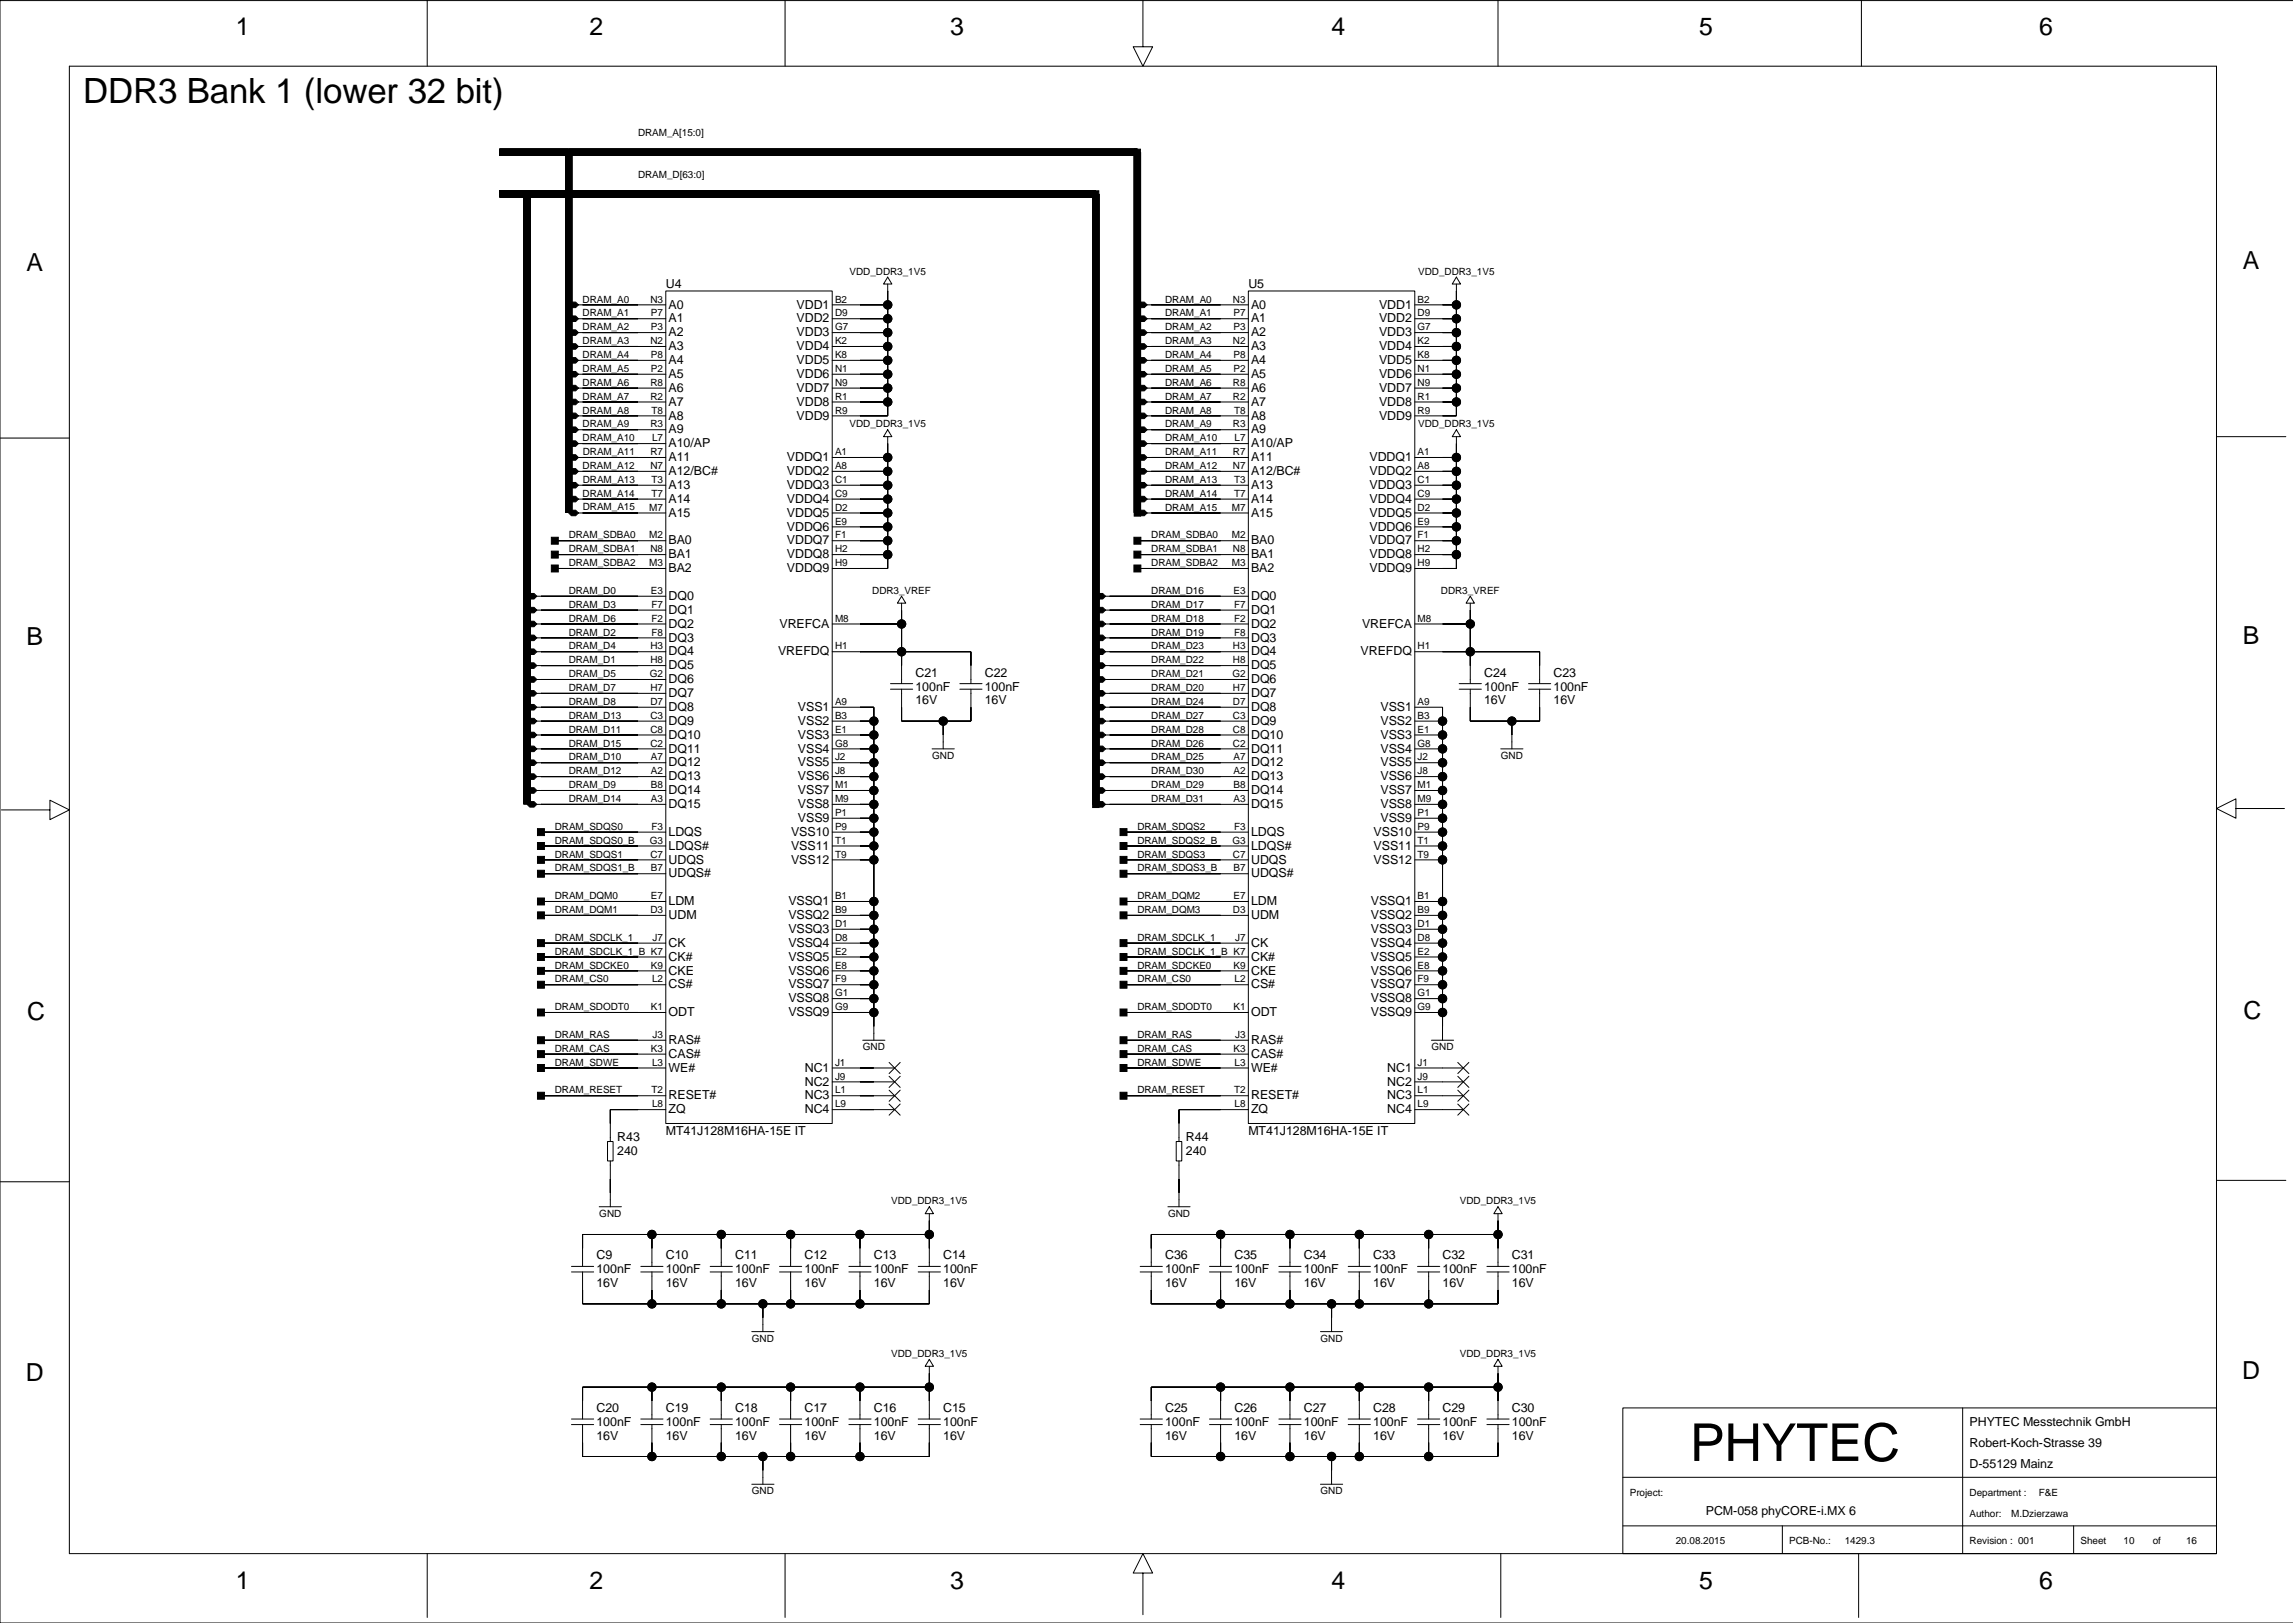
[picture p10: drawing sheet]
<svg xmlns="http://www.w3.org/2000/svg" width="420mm" height="297mm" viewBox="0 0 420 297" stroke-linecap="round" stroke-linejoin="round" font-family="sans-serif">
<defs><g id="words">
<text font-size="9.6" x="309.4" y="267.4">PHYTEC</text>
<text font-size="6.4" x="15.2" y="18.8">DDR3 Bank 1 (lower 32 bit)</text>
<g font-size="4.6">
<text x="43.2" y="6.4">1</text>
<text x="107.9" y="6.4">2</text>
<text x="174" y="6.4">3</text>
<text x="243.8" y="6.4">4</text>
<text x="311.1" y="6.4">5</text>
<text x="373.3" y="6.4">6</text>
<text x="4.8" y="49.5">A</text>
<text x="410.6" y="49.3">A</text>
<text x="4.8" y="118.1">B</text>
<text x="410.6" y="117.8">B</text>
<text x="5" y="186.7">C</text>
<text x="410.8" y="186.4">C</text>
<text x="4.7" y="252.7">D</text>
<text x="410.5" y="252.4">D</text>
<text x="43.2" y="290.8">1</text>
<text x="107.9" y="290.8">2</text>
<text x="174" y="290.8">3</text>
<text x="243.8" y="290.8">4</text>
<text x="311.1" y="290.8">5</text>
<text x="373.3" y="290.8">6</text>
</g>
<g font-size="2.3">
<text x="121.9" y="52.7">U4</text>
<text x="228.5" y="52.7">U5</text>
<text x="122.4" y="56.5">A0</text>
<text x="122.4" y="59">A1</text>
<text x="145.8" y="56.5">VDD1</text>
<text x="145.8" y="59">VDD2</text>
<text x="229.1" y="56.5">A0</text>
<text x="229.1" y="59">A1</text>
<text x="252.5" y="56.5">VDD1</text>
<text x="252.5" y="59">VDD2</text>
<text x="122.4" y="61.6">A2</text>
<text x="122.4" y="64.1">A3</text>
<text x="145.8" y="61.6">VDD3</text>
<text x="145.8" y="64.1">VDD4</text>
<text x="229.1" y="61.6">A2</text>
<text x="229.1" y="64.1">A3</text>
<text x="252.5" y="61.6">VDD3</text>
<text x="252.5" y="64.1">VDD4</text>
<text x="122.4" y="66.6">A4</text>
<text x="122.4" y="69.2">A5</text>
<text x="122.4" y="71.7">A6</text>
<text x="145.8" y="66.6">VDD5</text>
<text x="145.8" y="69.2">VDD6</text>
<text x="145.8" y="71.7">VDD7</text>
<text x="229.1" y="66.6">A4</text>
<text x="229.1" y="69.2">A5</text>
<text x="229.1" y="71.7">A6</text>
<text x="252.5" y="66.6">VDD5</text>
<text x="252.5" y="69.2">VDD6</text>
<text x="252.5" y="71.7">VDD7</text>
<text x="122.4" y="74.2">A7</text>
<text x="122.4" y="76.8">A8</text>
<text x="145.8" y="74.2">VDD8</text>
<text x="145.8" y="76.8">VDD9</text>
<text x="229.1" y="74.2">A7</text>
<text x="229.1" y="76.8">A8</text>
<text x="252.5" y="74.2">VDD8</text>
<text x="252.5" y="76.8">VDD9</text>
<text x="122.4" y="79.3">A9</text>
<text x="122.4" y="81.9">A10/AP</text>
<text x="229.1" y="79.3">A9</text>
<text x="229.1" y="81.9">A10/AP</text>
<text x="122.4" y="84.4">A11</text>
<text x="122.4" y="86.9">A12/BC#</text>
<text x="122.4" y="89.5">A13</text>
<text x="144.1" y="84.4">VDDQ1</text>
<text x="144.1" y="86.9">VDDQ2</text>
<text x="144.1" y="89.5">VDDQ3</text>
<text x="229.1" y="84.4">A11</text>
<text x="229.1" y="86.9">A12/BC#</text>
<text x="229.1" y="89.5">A13</text>
<text x="250.7" y="84.4">VDDQ1</text>
<text x="250.7" y="86.9">VDDQ2</text>
<text x="250.7" y="89.5">VDDQ3</text>
<text x="122.4" y="94.6">A15</text>
<text x="122.4" y="92">A14</text>
<text x="144.1" y="92">VDDQ4</text>
<text x="144.1" y="94.6">VDDQ5</text>
<text x="229.1" y="94.6">A15</text>
<text x="229.1" y="92">A14</text>
<text x="250.7" y="92">VDDQ4</text>
<text x="250.7" y="94.6">VDDQ5</text>
<text x="122.4" y="99.6">BA0</text>
<text x="144.1" y="97.1">VDDQ6</text>
<text x="144.1" y="99.6">VDDQ7</text>
<text x="229.1" y="99.6">BA0</text>
<text x="250.7" y="97.1">VDDQ6</text>
<text x="250.7" y="99.6">VDDQ7</text>
<text x="122.4" y="102.2">BA1</text>
<text x="122.4" y="104.7">BA2</text>
<text x="144.1" y="102.2">VDDQ8</text>
<text x="144.1" y="104.7">VDDQ9</text>
<text x="229.1" y="102.2">BA1</text>
<text x="229.1" y="104.7">BA2</text>
<text x="250.7" y="102.2">VDDQ8</text>
<text x="250.7" y="104.7">VDDQ9</text>
<text x="122.4" y="109.8">DQ0</text>
<text x="122.4" y="112.3">DQ1</text>
<text x="229.1" y="109.8">DQ0</text>
<text x="229.1" y="112.3">DQ1</text>
<text x="122.4" y="114.9">DQ2</text>
<text x="122.4" y="117.4">DQ3</text>
<text x="122.4" y="120">DQ4</text>
<text x="142.5" y="120">VREFDQ</text>
<text x="142.7" y="114.9">VREFCA</text>
<text x="229.1" y="114.9">DQ2</text>
<text x="229.1" y="117.4">DQ3</text>
<text x="229.1" y="120">DQ4</text>
<text x="249.1" y="120">VREFDQ</text>
<text x="249.4" y="114.9">VREFCA</text>
<text x="122.4" y="122.5">DQ5</text>
<text x="122.4" y="125">DQ6</text>
<text x="167.6" y="123.8">C21</text>
<text x="180.3" y="123.8">C22</text>
<text x="229.1" y="122.5">DQ5</text>
<text x="229.1" y="125">DQ6</text>
<text x="271.7" y="123.8">C24</text>
<text x="284.4" y="123.8">C23</text>
<text x="122.4" y="127.6">DQ7</text>
<text x="122.4" y="130.1">DQ8</text>
<text x="146.1" y="130.1">VSS1</text>
<text x="167.6" y="128.9">16V</text>
<text x="167.6" y="126.4">100nF</text>
<text x="180.3" y="128.9">16V</text>
<text x="180.3" y="126.4">100nF</text>
<text x="229.1" y="127.6">DQ7</text>
<text x="229.1" y="130.1">DQ8</text>
<text x="252.7" y="130.1">VSS1</text>
<text x="271.7" y="128.9">16V</text>
<text x="271.7" y="126.4">100nF</text>
<text x="284.4" y="126.4">100nF</text>
<text x="284.4" y="128.9">16V</text>
<text x="122.4" y="132.7">DQ9</text>
<text x="122.4" y="135.2">DQ10</text>
<text x="122.4" y="137.7">DQ11</text>
<text x="146.1" y="132.7">VSS2</text>
<text x="146.1" y="135.2">VSS3</text>
<text x="146.1" y="137.7">VSS4</text>
<text x="229.1" y="132.7">DQ9</text>
<text x="229.1" y="135.2">DQ10</text>
<text x="229.1" y="137.7">DQ11</text>
<text x="252.7" y="132.7">VSS2</text>
<text x="252.7" y="135.2">VSS3</text>
<text x="252.7" y="137.7">VSS4</text>
<text x="122.4" y="140.3">DQ12</text>
<text x="122.4" y="142.8">DQ13</text>
<text x="146.1" y="140.3">VSS5</text>
<text x="146.1" y="142.8">VSS6</text>
<text x="229.1" y="140.3">DQ12</text>
<text x="229.1" y="142.8">DQ13</text>
<text x="252.7" y="140.3">VSS5</text>
<text x="252.7" y="142.8">VSS6</text>
<text x="122.4" y="145.4">DQ14</text>
<text x="122.4" y="147.9">DQ15</text>
<text x="146.1" y="145.4">VSS7</text>
<text x="146.1" y="147.9">VSS8</text>
<text x="229.1" y="145.4">DQ14</text>
<text x="229.1" y="147.9">DQ15</text>
<text x="252.7" y="145.4">VSS7</text>
<text x="252.7" y="147.9">VSS8</text>
<text x="122.4" y="153">LDQS</text>
<text x="122.4" y="155.5">LDQS#</text>
<text x="144.8" y="153">VSS10</text>
<text x="144.8" y="155.5">VSS11</text>
<text x="146.1" y="150.4">VSS9</text>
<text x="229.1" y="153">LDQS</text>
<text x="229.1" y="155.5">LDQS#</text>
<text x="251.5" y="153">VSS10</text>
<text x="251.5" y="155.5">VSS11</text>
<text x="252.7" y="150.4">VSS9</text>
<text x="122.4" y="158">UDQS</text>
<text x="122.4" y="160.6">UDQS#</text>
<text x="144.8" y="158">VSS12</text>
<text x="229.1" y="158">UDQS</text>
<text x="229.1" y="160.6">UDQS#</text>
<text x="251.5" y="158">VSS12</text>
<text x="122.4" y="165.7">LDM</text>
<text x="144.3" y="165.7">VSSQ1</text>
<text x="229.1" y="165.7">LDM</text>
<text x="251" y="165.7">VSSQ1</text>
<text x="122.4" y="173.3">CK</text>
<text x="122.4" y="168.2">UDM</text>
<text x="144.3" y="168.2">VSSQ2</text>
<text x="144.3" y="170.7">VSSQ3</text>
<text x="144.3" y="173.3">VSSQ4</text>
<text x="229.1" y="173.3">CK</text>
<text x="229.1" y="168.2">UDM</text>
<text x="251" y="168.2">VSSQ2</text>
<text x="251" y="170.7">VSSQ3</text>
<text x="251" y="173.3">VSSQ4</text>
<text x="122.4" y="175.8">CK#</text>
<text x="122.4" y="178.4">CKE</text>
<text x="144.3" y="175.8">VSSQ5</text>
<text x="144.3" y="178.4">VSSQ6</text>
<text x="229.1" y="175.8">CK#</text>
<text x="229.1" y="178.4">CKE</text>
<text x="251" y="175.8">VSSQ5</text>
<text x="251" y="178.4">VSSQ6</text>
<text x="122.4" y="180.9">CS#</text>
<text x="122.4" y="186">ODT</text>
<text x="144.3" y="183.4">VSSQ8</text>
<text x="144.3" y="186">VSSQ9</text>
<text x="144.3" y="180.9">VSSQ7</text>
<text x="229.1" y="180.9">CS#</text>
<text x="229.1" y="186">ODT</text>
<text x="251" y="183.4">VSSQ8</text>
<text x="251" y="186">VSSQ9</text>
<text x="251" y="180.9">VSSQ7</text>
<text x="122.4" y="191.1">RAS#</text>
<text x="229.1" y="191.1">RAS#</text>
<text x="122.4" y="196.1">WE#</text>
<text x="122.4" y="193.6">CAS#</text>
<text x="147.3" y="196.1">NC1</text>
<text x="229.1" y="196.1">WE#</text>
<text x="229.1" y="193.6">CAS#</text>
<text x="254" y="196.1">NC1</text>
<text x="122.4" y="201.2">RESET#</text>
<text x="122.4" y="203.8">ZQ</text>
<text x="147.3" y="198.7">NC2</text>
<text x="147.3" y="201.2">NC3</text>
<text x="147.3" y="203.8">NC4</text>
<text x="229.1" y="201.2">RESET#</text>
<text x="229.1" y="203.8">ZQ</text>
<text x="254" y="198.7">NC2</text>
<text x="254" y="201.2">NC3</text>
<text x="254" y="203.8">NC4</text>
<text x="113" y="208.9">R43</text>
<text x="121.9" y="207.7">MT41J128M16HA-15E IT</text>
<text x="217.1" y="208.9">R44</text>
<text x="228.5" y="207.7">MT41J128M16HA-15E IT</text>
<text x="113" y="211.5">240</text>
<text x="217.1" y="211.5">240</text>
<text x="109.2" y="233">100nF</text>
<text x="109.2" y="230.5">C9</text>
<text x="121.9" y="230.5">C10</text>
<text x="121.9" y="233">100nF</text>
<text x="134.6" y="233">100nF</text>
<text x="134.6" y="230.5">C11</text>
<text x="147.3" y="233">100nF</text>
<text x="147.3" y="230.5">C12</text>
<text x="160" y="230.5">C13</text>
<text x="160" y="233">100nF</text>
<text x="172.7" y="233">100nF</text>
<text x="172.7" y="230.5">C14</text>
<text x="213.3" y="233">100nF</text>
<text x="213.3" y="230.5">C36</text>
<text x="226" y="230.5">C35</text>
<text x="226" y="233">100nF</text>
<text x="238.7" y="230.5">C34</text>
<text x="238.7" y="233">100nF</text>
<text x="251.4" y="230.5">C33</text>
<text x="251.4" y="233">100nF</text>
<text x="264.1" y="233">100nF</text>
<text x="264.1" y="230.5">C32</text>
<text x="276.8" y="230.5">C31</text>
<text x="276.8" y="233">100nF</text>
<text x="109.2" y="235.6">16V</text>
<text x="121.9" y="235.6">16V</text>
<text x="134.6" y="235.6">16V</text>
<text x="147.3" y="235.6">16V</text>
<text x="160" y="235.6">16V</text>
<text x="172.7" y="235.6">16V</text>
<text x="213.3" y="235.6">16V</text>
<text x="226" y="235.6">16V</text>
<text x="238.7" y="235.6">16V</text>
<text x="251.4" y="235.6">16V</text>
<text x="264.1" y="235.6">16V</text>
<text x="276.8" y="235.6">16V</text>
<text x="109.2" y="263.5">16V</text>
<text x="109.2" y="258.4">C20</text>
<text x="109.2" y="261">100nF</text>
<text x="121.9" y="263.5">16V</text>
<text x="121.9" y="261">100nF</text>
<text x="121.9" y="258.4">C19</text>
<text x="134.6" y="258.4">C18</text>
<text x="134.6" y="261">100nF</text>
<text x="134.6" y="263.5">16V</text>
<text x="147.3" y="261">100nF</text>
<text x="147.3" y="263.5">16V</text>
<text x="147.3" y="258.4">C17</text>
<text x="160" y="261">100nF</text>
<text x="160" y="258.4">C16</text>
<text x="160" y="263.5">16V</text>
<text x="172.7" y="263.5">16V</text>
<text x="172.7" y="261">100nF</text>
<text x="172.7" y="258.4">C15</text>
<text x="213.3" y="258.4">C25</text>
<text x="213.3" y="261">100nF</text>
<text x="213.3" y="263.5">16V</text>
<text x="226" y="263.5">16V</text>
<text x="226" y="258.4">C26</text>
<text x="226" y="261">100nF</text>
<text x="238.7" y="263.5">16V</text>
<text x="238.7" y="258.4">C27</text>
<text x="238.7" y="261">100nF</text>
<text x="251.4" y="263.5">16V</text>
<text x="251.4" y="261">100nF</text>
<text x="251.4" y="258.4">C28</text>
<text x="264.1" y="261">100nF</text>
<text x="264.1" y="263.5">16V</text>
<text x="264.1" y="258.4">C29</text>
<text x="276.8" y="261">100nF</text>
<text x="276.8" y="258.4">C30</text>
<text x="276.8" y="263.5">16V</text>
<text x="360.6" y="261">PHYTEC Messtechnik GmbH</text>
<text x="360.6" y="268.6">D-55129 Mainz</text>
<text x="360.6" y="264.8">Robert-Koch-Strasse 39</text>
<text x="312.3" y="277.2">PCM-058 phyCORE-i.MX 6</text>
</g>
<g font-size="1.8">
<text x="116.8" y="24.9">DRAM_A[15:0]</text>
<text x="116.8" y="32.5">DRAM_D[63:0]</text>
<text x="155.5" y="50.3">VDD_DDR3_1V5</text>
<text x="259.7" y="50.3">VDD_DDR3_1V5</text>
<text x="106.7" y="55.4">DRAM_A0</text>
<text x="106.7" y="57.9">DRAM_A1</text>
<text x="119.1" y="55.4">N3</text>
<text x="119.2" y="57.9">P7</text>
<text x="152.9" y="55.4">B2</text>
<text x="152.9" y="57.9">D9</text>
<text x="213.3" y="55.4">DRAM_A0</text>
<text x="213.3" y="57.9">DRAM_A1</text>
<text x="225.7" y="55.4">N3</text>
<text x="225.8" y="57.9">P7</text>
<text x="259.5" y="57.9">D9</text>
<text x="259.5" y="55.4">B2</text>
<text x="106.7" y="60.5">DRAM_A2</text>
<text x="106.7" y="65.5">DRAM_A4</text>
<text x="106.7" y="63">DRAM_A3</text>
<text x="119.1" y="63">N2</text>
<text x="119.2" y="65.5">P8</text>
<text x="119.2" y="60.5">P3</text>
<text x="152.9" y="63">K2</text>
<text x="152.9" y="65.5">K8</text>
<text x="152.9" y="60.5">G7</text>
<text x="213.3" y="60.5">DRAM_A2</text>
<text x="213.3" y="65.5">DRAM_A4</text>
<text x="213.3" y="63">DRAM_A3</text>
<text x="225.7" y="63">N2</text>
<text x="225.8" y="65.5">P8</text>
<text x="225.8" y="60.5">P3</text>
<text x="259.5" y="65.5">K8</text>
<text x="259.5" y="63">K2</text>
<text x="259.5" y="60.5">G7</text>
<text x="106.7" y="70.6">DRAM_A6</text>
<text x="106.7" y="68.1">DRAM_A5</text>
<text x="119.1" y="70.6">R8</text>
<text x="119.2" y="68.1">P2</text>
<text x="152.9" y="70.6">N9</text>
<text x="152.9" y="68.1">N1</text>
<text x="213.3" y="70.6">DRAM_A6</text>
<text x="213.3" y="68.1">DRAM_A5</text>
<text x="225.7" y="70.6">R8</text>
<text x="225.8" y="68.1">P2</text>
<text x="259.5" y="70.6">N9</text>
<text x="259.5" y="68.1">N1</text>
<text x="106.7" y="75.7">DRAM_A8</text>
<text x="106.7" y="73.2">DRAM_A7</text>
<text x="119.1" y="73.2">R2</text>
<text x="119.3" y="75.7">T8</text>
<text x="152.9" y="73.2">R1</text>
<text x="152.9" y="75.7">R9</text>
<text x="213.3" y="75.7">DRAM_A8</text>
<text x="213.3" y="73.2">DRAM_A7</text>
<text x="225.7" y="73.2">R2</text>
<text x="225.9" y="75.7">T8</text>
<text x="259.5" y="75.7">R9</text>
<text x="259.5" y="73.2">R1</text>
<text x="106.7" y="80.8">DRAM_A10</text>
<text x="106.7" y="78.2">DRAM_A9</text>
<text x="106.7" y="83.3">DRAM_A11</text>
<text x="119.1" y="78.2">R3</text>
<text x="119.1" y="83.3">R7</text>
<text x="119.4" y="80.8">L7</text>
<text x="152.9" y="83.3">A1</text>
<text x="155.5" y="78.2">VDD_DDR3_1V5</text>
<text x="213.3" y="80.8">DRAM_A10</text>
<text x="213.3" y="78.2">DRAM_A9</text>
<text x="213.3" y="83.3">DRAM_A11</text>
<text x="225.7" y="83.3">R7</text>
<text x="225.7" y="78.2">R3</text>
<text x="226" y="80.8">L7</text>
<text x="259.5" y="83.3">A1</text>
<text x="259.7" y="78.2">VDD_DDR3_1V5</text>
<text x="106.7" y="85.9">DRAM_A12</text>
<text x="106.7" y="88.3">DRAM_A13</text>
<text x="119.1" y="85.9">N7</text>
<text x="119.3" y="88.4">T3</text>
<text x="152.9" y="88.4">C1</text>
<text x="152.9" y="85.9">A8</text>
<text x="213.3" y="85.9">DRAM_A12</text>
<text x="213.3" y="88.4">DRAM_A13</text>
<text x="225.7" y="85.9">N7</text>
<text x="225.9" y="88.4">T3</text>
<text x="259.5" y="88.4">C1</text>
<text x="259.5" y="85.9">A8</text>
<text x="106.7" y="90.9">DRAM_A14</text>
<text x="106.7" y="93.4">DRAM_A15</text>
<text x="118.9" y="93.5">M7</text>
<text x="119.3" y="90.9">T7</text>
<text x="152.9" y="93.5">D2</text>
<text x="152.9" y="90.9">C9</text>
<text x="213.3" y="90.9">DRAM_A14</text>
<text x="213.3" y="93.5">DRAM_A15</text>
<text x="225.5" y="93.5">M7</text>
<text x="225.9" y="90.9">T7</text>
<text x="259.5" y="93.5">D2</text>
<text x="259.5" y="90.9">C9</text>
<text x="104.1" y="101.1">DRAM_SDBA1</text>
<text x="104.1" y="98.5">DRAM_SDBA0</text>
<text x="118.9" y="98.5">M2</text>
<text x="119.1" y="101.1">N8</text>
<text x="152.9" y="96">E9</text>
<text x="152.9" y="98.5">F1</text>
<text x="152.9" y="101.1">H2</text>
<text x="210.8" y="101.1">DRAM_SDBA1</text>
<text x="210.8" y="98.5">DRAM_SDBA0</text>
<text x="225.5" y="98.5">M2</text>
<text x="225.7" y="101.1">N8</text>
<text x="259.5" y="101.1">H2</text>
<text x="259.5" y="98.5">F1</text>
<text x="259.5" y="96">E9</text>
<text x="104.1" y="103.6">DRAM_SDBA2</text>
<text x="118.9" y="103.6">M3</text>
<text x="152.9" y="103.6">H9</text>
<text x="210.8" y="103.6">DRAM_SDBA2</text>
<text x="225.5" y="103.6">M3</text>
<text x="259.5" y="103.6">H9</text>
<text x="104.1" y="108.7">DRAM_D0</text>
<text x="104.1" y="113.8">DRAM_D6</text>
<text x="104.1" y="111.2">DRAM_D3</text>
<text x="119.2" y="108.7">E3</text>
<text x="119.3" y="111.2">F7</text>
<text x="119.3" y="113.8">F2</text>
<text x="152.9" y="113.8">M8</text>
<text x="159.7" y="108.7">DDR3_VREF</text>
<text x="210.8" y="108.7">DRAM_D16</text>
<text x="210.8" y="113.8">DRAM_D18</text>
<text x="210.8" y="111.2">DRAM_D17</text>
<text x="225.8" y="108.7">E3</text>
<text x="225.9" y="113.8">F2</text>
<text x="225.9" y="111.2">F7</text>
<text x="259.5" y="113.8">M8</text>
<text x="263.8" y="108.7">DDR3_VREF</text>
<text x="104.1" y="116.3">DRAM_D2</text>
<text x="104.1" y="118.9">DRAM_D4</text>
<text x="119.1" y="118.9">H3</text>
<text x="119.3" y="116.3">F8</text>
<text x="152.9" y="118.9">H1</text>
<text x="210.8" y="116.3">DRAM_D19</text>
<text x="210.8" y="118.9">DRAM_D23</text>
<text x="225.7" y="118.9">H3</text>
<text x="225.9" y="116.3">F8</text>
<text x="259.5" y="118.9">H1</text>
<text x="104.1" y="121.4">DRAM_D1</text>
<text x="104.1" y="123.9">DRAM_D5</text>
<text x="119" y="123.9">G2</text>
<text x="119.1" y="121.4">H8</text>
<text x="210.8" y="121.4">DRAM_D22</text>
<text x="210.8" y="123.9">DRAM_D21</text>
<text x="225.6" y="123.9">G2</text>
<text x="225.7" y="121.4">H8</text>
<text x="104.1" y="129">DRAM_D8</text>
<text x="104.1" y="131.6">DRAM_D13</text>
<text x="104.1" y="126.5">DRAM_D7</text>
<text x="119.1" y="129">D7</text>
<text x="119.1" y="126.5">H7</text>
<text x="119.1" y="131.6">C3</text>
<text x="152.9" y="129">A9</text>
<text x="152.9" y="131.6">B3</text>
<text x="210.8" y="129">DRAM_D24</text>
<text x="210.8" y="131.6">DRAM_D27</text>
<text x="210.8" y="126.5">DRAM_D20</text>
<text x="225.7" y="131.6">C3</text>
<text x="225.7" y="129">D7</text>
<text x="225.7" y="126.5">H7</text>
<text x="259.5" y="129">A9</text>
<text x="259.5" y="131.6">B3</text>
<text x="104.1" y="134.1">DRAM_D11</text>
<text x="104.1" y="136.6">DRAM_D15</text>
<text x="119.1" y="136.6">C2</text>
<text x="119.1" y="134.1">C8</text>
<text x="152.9" y="134.1">E1</text>
<text x="152.9" y="136.6">G8</text>
<text x="210.8" y="136.6">DRAM_D26</text>
<text x="210.8" y="134.1">DRAM_D28</text>
<text x="225.7" y="136.6">C2</text>
<text x="225.7" y="134.1">C8</text>
<text x="259.5" y="136.6">G8</text>
<text x="259.5" y="134.1">E1</text>
<text x="104.1" y="139.2">DRAM_D10</text>
<text x="104.1" y="141.7">DRAM_D12</text>
<text x="119.2" y="139.2">A7</text>
<text x="119.2" y="141.7">A2</text>
<text x="152.9" y="139.2">J2</text>
<text x="152.9" y="141.7">J8</text>
<text x="170.7" y="138.9">GND</text>
<text x="210.8" y="141.7">DRAM_D30</text>
<text x="210.8" y="139.2">DRAM_D25</text>
<text x="225.8" y="141.7">A2</text>
<text x="225.8" y="139.2">A7</text>
<text x="259.5" y="141.7">J8</text>
<text x="259.5" y="139.2">J2</text>
<text x="274.8" y="138.9">GND</text>
<text x="104.1" y="146.8">DRAM_D14</text>
<text x="104.1" y="144.3">DRAM_D9</text>
<text x="119.2" y="146.8">A3</text>
<text x="119.2" y="144.3">B8</text>
<text x="152.9" y="146.8">M9</text>
<text x="152.9" y="144.3">M1</text>
<text x="152.9" y="149.3">P1</text>
<text x="210.8" y="144.3">DRAM_D29</text>
<text x="210.8" y="146.8">DRAM_D31</text>
<text x="225.8" y="146.8">A3</text>
<text x="225.8" y="144.3">B8</text>
<text x="259.5" y="149.3">P1</text>
<text x="259.5" y="146.8">M9</text>
<text x="259.5" y="144.3">M1</text>
<text x="101.6" y="151.9">DRAM_SDQS0</text>
<text x="101.6" y="154.4">DRAM_SDQS0_B</text>
<text x="119" y="154.4">G3</text>
<text x="119.3" y="151.9">F3</text>
<text x="152.9" y="154.4">T1</text>
<text x="152.9" y="151.9">P9</text>
<text x="208.2" y="151.9">DRAM_SDQS2</text>
<text x="208.2" y="154.4">DRAM_SDQS2_B</text>
<text x="225.6" y="154.4">G3</text>
<text x="225.9" y="151.9">F3</text>
<text x="259.5" y="151.9">P9</text>
<text x="259.5" y="154.4">T1</text>
<text x="101.6" y="157">DRAM_SDQS1</text>
<text x="101.6" y="159.5">DRAM_SDQS1_B</text>
<text x="119.1" y="157">C7</text>
<text x="119.2" y="159.5">B7</text>
<text x="152.9" y="157">T9</text>
<text x="208.2" y="157">DRAM_SDQS3</text>
<text x="208.2" y="159.5">DRAM_SDQS3_B</text>
<text x="225.7" y="157">C7</text>
<text x="225.8" y="159.5">B7</text>
<text x="259.5" y="157">T9</text>
<text x="101.6" y="164.6">DRAM_DQM0</text>
<text x="101.6" y="167.1">DRAM_DQM1</text>
<text x="119.1" y="167.1">D3</text>
<text x="119.2" y="164.6">E7</text>
<text x="152.9" y="164.6">B1</text>
<text x="152.9" y="167.1">B9</text>
<text x="208.2" y="167.1">DRAM_DQM3</text>
<text x="208.2" y="164.6">DRAM_DQM2</text>
<text x="225.7" y="167.1">D3</text>
<text x="225.8" y="164.6">E7</text>
<text x="259.5" y="167.1">B9</text>
<text x="259.5" y="164.6">B1</text>
<text x="101.6" y="172.2">DRAM_SDCLK_1</text>
<text x="119.5" y="172.2">J7</text>
<text x="152.9" y="169.7">D1</text>
<text x="152.9" y="172.2">D8</text>
<text x="208.2" y="172.2">DRAM_SDCLK_1</text>
<text x="226.1" y="172.2">J7</text>
<text x="259.5" y="172.2">D8</text>
<text x="259.5" y="169.7">D1</text>
<text x="101.6" y="179.8">DRAM_CS0</text>
<text x="101.6" y="177.3">DRAM_SDCKE0</text>
<text x="101.6" y="174.7">DRAM_SDCLK_1_B K7</text>
<text x="119.2" y="177.3">K9</text>
<text x="119.4" y="179.8">L2</text>
<text x="152.9" y="179.8">F9</text>
<text x="152.9" y="174.7">E2</text>
<text x="152.9" y="177.3">E8</text>
<text x="208.2" y="179.8">DRAM_CS0</text>
<text x="208.2" y="177.3">DRAM_SDCKE0</text>
<text x="208.2" y="174.7">DRAM_SDCLK_1_B K7</text>
<text x="225.8" y="177.3">K9</text>
<text x="226" y="179.8">L2</text>
<text x="259.5" y="179.8">F9</text>
<text x="259.5" y="177.3">E8</text>
<text x="259.5" y="174.7">E2</text>
<text x="101.6" y="184.9">DRAM_SDODT0</text>
<text x="119.2" y="184.9">K1</text>
<text x="152.9" y="184.9">G9</text>
<text x="152.9" y="182.4">G1</text>
<text x="208.2" y="184.9">DRAM_SDODT0</text>
<text x="225.8" y="184.9">K1</text>
<text x="259.5" y="184.9">G9</text>
<text x="259.5" y="182.4">G1</text>
<text x="101.6" y="190">DRAM_RAS</text>
<text x="119.5" y="190">J3</text>
<text x="208.2" y="190">DRAM_RAS</text>
<text x="226.1" y="190">J3</text>
<text x="101.6" y="192.5">DRAM_CAS</text>
<text x="101.6" y="195">DRAM_SDWE</text>
<text x="119.2" y="192.5">K3</text>
<text x="119.4" y="195">L3</text>
<text x="152.9" y="197.6">J9</text>
<text x="152.9" y="195">J1</text>
<text x="158" y="192.2">GND</text>
<text x="208.2" y="192.5">DRAM_CAS</text>
<text x="208.2" y="195">DRAM_SDWE</text>
<text x="225.8" y="192.5">K3</text>
<text x="226" y="195">L3</text>
<text x="259.5" y="197.6">J9</text>
<text x="259.5" y="195">J1</text>
<text x="262.1" y="192.2">GND</text>
<text x="101.6" y="200.1">DRAM_RESET</text>
<text x="119.3" y="200.1">T2</text>
<text x="119.4" y="202.7">L8</text>
<text x="152.9" y="200.1">L1</text>
<text x="152.9" y="202.7">L9</text>
<text x="208.2" y="200.1">DRAM_RESET</text>
<text x="225.9" y="200.1">T2</text>
<text x="226" y="202.7">L8</text>
<text x="259.5" y="202.7">L9</text>
<text x="259.5" y="200.1">L1</text>
<text x="163.2" y="220.4">VDD_DDR3_1V5</text>
<text x="267.3" y="220.4">VDD_DDR3_1V5</text>
<text x="109.7" y="222.7">GND</text>
<text x="213.8" y="222.7">GND</text>
<text x="137.7" y="245.5">GND</text>
<text x="241.8" y="245.5">GND</text>
<text x="163.2" y="248.4">VDD_DDR3_1V5</text>
<text x="267.3" y="248.4">VDD_DDR3_1V5</text>
<text x="137.7" y="273.5">GND</text>
<text x="241.8" y="273.5">GND</text>
<text x="298.4" y="273.8">Project:</text>
<text x="360.6" y="273.8">Department :</text>
<text x="373.3" y="273.8">F&amp;E</text>
<text x="360.6" y="277.6">Author:</text>
<text x="368.2" y="277.6">M.Dzierzawa</text>
<text x="306.8" y="282.7">20.08.2015</text>
<text x="327.6" y="282.7">PCB-No.:</text>
<text x="337.7" y="282.7">1429.3</text>
<text x="360.6" y="282.7">Revision : 001</text>
<text x="380.9" y="282.7">Sheet</text>
<text x="388.8" y="282.7">10</text>
<text x="394.1" y="282.7">of</text>
<text x="400.2" y="282.7">16</text>
</g>
</g></defs>
<g fill="none" stroke="#000" stroke-width=".18">
<path d="M78.2 -.1v12.2M143.7 -.1v12.2M209.2 -.1v8.7h1.8l-1.8 3.5-1.7-3.5h1.7M274.3 -.1v12.2M340.8 -.1v12.2M419.9 .1h-419.9v296.9h419.9M105.9 55.8h16M105.9 58.3h16M106.7 55.8h.1M106.7 58.3h.1M121.9 53.3h30.5v152.3h-30.5zM152.4 55.8h10.1"/>
<path d="M152.4 58.3h10.1M162.5 50.7l.8 1.3h-1.5zM162.5 52v24.1h-10.1M210 55.8h18.5M210 58.3h18.5M210.8 55.8h.1M210.8 58.3h.1M228.5 53.3h30.5v152.3h-30.5zM259 55.8h7.6M259 58.3h7.6M266.6 50.7l.8 1.3h-1.5zM266.6 52v24.1h-7.6"/>
<path d="M105.9 60.9h16M105.9 63.4h16M105.9 66h16M105.9 68.5h16M105.9 71h16M105.9 73.6h16M105.9 76.1h16M105.9 78.6h16M106.7 60.9h.1M106.7 66h.1M106.7 71h.1M106.7 76.1h.1"/>
<path d="M106.7 63.4h.1M106.7 68.5h.1M106.7 73.6h.1M106.7 78.6h.1M152.4 60.9h10.1M152.4 63.4h10.1M152.4 66h10.1M152.4 68.5h10.1M152.4 71h10.1M152.4 73.6h10.1M162.5 78.6l.8 1.3h-1.5zM162.5 79.9v24.1h-10.1"/>
<path d="M210 60.9h18.5M210 63.4h18.5M210 66h18.5M210 68.5h18.5M210 71h18.5M210 73.6h18.5M210 76.1h18.5M210 78.6h18.5M210.8 66h.1M210.8 76.1h.1M210.8 60.9h.1M210.8 71h.1"/>
<path d="M210.8 63.4h.1M210.8 68.5h.1M210.8 73.6h.1M210.8 78.6h.1M259 60.9h7.6M259 63.4h7.6M259 66h7.6M259 68.5h7.6M259 71h7.6M259 73.6h7.6M266.6 78.6l.8 1.3h-1.5zM266.6 79.9v24.1h-7.6"/>
<path d="M405.8 79.9h12.7M0 80.2h12.7M101.6 99h20.3M105.9 81.2h16M105.9 83.7h16M105.9 86.3h16M105.9 88.8h16M105.9 91.3h16M105.9 93.9h16M106.7 81.2h.1M106.7 86.3h.1M106.7 91.3h.1"/>
<path d="M106.7 83.7h.1M106.7 88.8h.1M106.7 93.9h.1M152.4 83.7h10.1M152.4 86.3h10.1M152.4 88.8h10.1M152.4 99h10.1M152.4 91.3h10.1M152.4 93.9h10.1M152.4 96.4h10.1M208.2 99h20.3M210 81.2h18.5"/>
<path d="M210 83.7h18.5M210 86.3h18.5M210 88.8h18.5M210 91.3h18.5M210 93.9h18.5M210.8 81.2h.1M210.8 86.3h.1M210.8 91.3h.1M210.8 83.7h.1M210.8 88.8h.1M210.8 93.9h.1M259 83.7h7.6"/>
<path d="M259 86.3h7.6M259 88.8h7.6M259 99h7.6M259 91.3h7.6M259 93.9h7.6M259 96.4h7.6M98.3 109.1h23.6M98.3 111.7h23.6M98.3 114.2h23.6M98.3 116.7h23.6M98.3 119.3h23.6M99 116.7h.1"/>
<path d="M99 109.1h.1M99 119.3h.1M99 111.7h.1M99 114.2h.1M101.6 101.5h20.3M101.6 104h20.3M152.4 101.5h10.1M152.4 114.2h12.7M152.4 119.3h25.4v5.8M165.1 109.1l.7 1.3h-1.5zM165.1 110.4v14.7M202.4 109.1h26.1"/>
<path d="M202.4 111.7h26.1M202.4 114.2h26.1M202.4 116.7h26.1M202.4 119.3h26.1M203.2 109.1h.1M203.2 119.3h.1M203.2 111.7h.1M203.2 114.2h.1M203.2 116.7h.1M208.2 101.5h20.3M208.2 104h20.3M259 101.5h7.6"/>
<path d="M259 114.2h10.2M259 119.3h22.9v5.8M269.2 109.1l.7 1.3h-1.5zM269.2 110.4v14.7M98.3 121.8h23.6M98.3 124.4h23.6M98.3 126.9h23.6M98.3 129.4h23.6M98.3 132h23.6M98.3 134.5h23.6M98.3 137.1h23.6M98.3 139.6h23.6"/>
<path d="M99 134.5h.1M99 129.4h.1M99 126.9h.1M99 124.4h.1M99 121.8h.1M99 132h.1M99 137.1h.1M99 139.6h.1M152.4 129.4h7.6v61M152.4 132h7.6M152.4 134.5h7.6M152.4 137.1h7.6"/>
<path d="M152.4 139.6h7.6M163 125.1h4.1M163 126.1h4.1M165.1 126.1v5.9h12.7v-5.9M170.6 137.1h4.1M172.7 132v5.1M175.7 125.1h4.1M175.7 126.1h4.1M202.4 121.8h26.1M202.4 124.4h26.1M202.4 126.9h26.1M202.4 129.4h26.1"/>
<path d="M202.4 132h26.1M202.4 134.5h26.1M202.4 137.1h26.1M202.4 139.6h26.1M203.2 124.4h.1M203.2 129.4h.1M203.2 137.1h.1M203.2 132h.1M203.2 126.9h.1M203.2 121.8h.1M203.2 134.5h.1M203.2 139.6h.1"/>
<path d="M259 129.4h5.1v61M259 132h5.1M259 134.5h5.1M259 137.1h5.1M259 139.6h5.1M264.1 132h.1M264.1 134.5h.1M264.1 137.1h.1M264.1 139.6h.1M267.1 125.1h4.1M267.1 126.1h4.1M269.2 126.1v5.9h12.7v-5.9"/>
<path d="M274.8 137.1h4M276.8 132v5.1M279.8 125.1h4.1M279.8 126.1h4.1M.3 148.2h8.8v-1.7l3.6 1.7-3.6 1.8v-1.8M98.3 142.1h23.6M98.3 144.7h23.6M98.3 147.2h23.6M99 144.7h.1M99 147.2h.1M99 142.1h.1M99 152.3h22.9"/>
<path d="M99 154.8h22.9M99 157.4h22.9M99 159.9h22.9M152.4 142.1h7.6M152.4 144.7h7.6M152.4 147.2h7.6M152.4 152.3h7.6M152.4 154.8h7.6M152.4 157.4h7.6M152.4 149.8h7.6M202.4 142.1h26.1M202.4 144.7h26.1"/>
<path d="M202.4 147.2h26.1M203.2 144.7h.1M203.2 142.1h.1M203.2 147.2h.1M205.7 152.3h22.8M205.7 154.8h22.8M205.7 157.4h22.8M205.7 159.9h22.8M259 142.1h5.1M259 144.7h5.1M259 147.2h5.1M259 152.3h5.1"/>
<path d="M259 154.8h5.1M259 157.4h5.1M259 149.8h5.1M264.1 142.1h.1M264.1 144.7h.1M264.1 147.2h.1M264.1 149.8h.1M264.1 152.3h.1M264.1 154.8h.1M264.1 157.4h.1M409.4 148v1.8l-3.6-1.8 3.6-1.8v1.8h8.8M99 172.6h22.9"/>
<path d="M99 175.1h22.9M99 177.7h22.9M99 165h22.9M99 167.5h22.9M152.4 172.6h7.6M152.4 175.1h7.6M152.4 177.7h7.6M152.4 165h7.6M152.4 167.5h7.6M152.4 170.1h7.6M205.7 172.6h22.8M205.7 175.1h22.8"/>
<path d="M205.7 177.7h22.8M205.7 165h22.8M205.7 167.5h22.8M259 172.6h5.1M259 175.1h5.1M259 177.7h5.1M259 165h5.1M259 167.5h5.1M259 170.1h5.1M264.1 165h.1M264.1 167.5h.1M264.1 170.1h.1"/>
<path d="M264.1 172.6h.1M264.1 175.1h.1M264.1 177.7h.1M99 180.2h22.9M99 185.3h22.9M99 195.5h22.9M99 192.9h22.9M99 190.4h22.9M152.4 180.2h7.6M152.4 185.3h7.6M152.4 182.8h7.6M152.4 195.5h11.4"/>
<path d="M152.4 198h11.4M158 190.4h4M162.8 194.4l2 2.1M162.8 197l2 2M162.8 199.5l2 2.1M164.8 194.4l-2 2.1M164.8 197l-2 2M164.8 199.5l-2 2.1M205.7 180.2h22.8M205.7 185.3h22.8M205.7 195.5h22.8M205.7 192.9h22.8"/>
<path d="M205.7 190.4h22.8M259 180.2h5.1M259 185.3h5.1M259 182.8h5.1M259 195.5h8.9M259 198h8.9M262.1 190.4h4M264.1 180.2h.1M264.1 182.8h.1M264.1 185.3h.1M264.1 198h.1M264.1 195.5h.1"/>
<path d="M266.9 199.5l2 2.1M266.9 197l2 2M266.9 194.4l2 2.1M268.9 199.5l-2 2.1M268.9 197l-2 2M268.9 194.4l-2 2.1M0 216.3h12.7M99 200.5h22.9M111.2 208.9h1v3.6h-1zM111.7 212.5v8.4M121.9 203.1h-10.2v5.8M152.4 200.5h11.4"/>
<path d="M152.4 203.1h11.4M162.8 202.1l2 2M164.8 202.1l-2 2M205.7 200.5h22.8M215.3 208.9h1.1v3.6h-1.1zM215.9 212.5v8.4M228.5 203.1h-12.6v5.8M259 200.5h8.9M259 203.1h8.9M264.1 203.1h.1M264.1 200.5h.1M266.9 202.1l2 2"/>
<path d="M268.9 202.1l-2 2M405.8 216h12.7M104.6 231.8h4.1M104.6 232.8h4.1M106.7 232.8v5.8h63.4v-5.8M109.7 220.9h4.1M117.3 231.8h4.1M117.3 232.8h4.1M119.4 225.9v5.9M119.4 232.8v5.8M130 231.8h4.1M130 232.8h4.1"/>
<path d="M132.1 225.9v5.9M132.1 232.8v5.8M139.7 238.6v5.1M142.7 231.8h4.1M142.7 232.8h4.1M144.7 225.9v5.9M144.7 232.8v5.8M155.4 231.8h4.1M155.4 232.8h4.1M157.4 225.9v5.9M157.4 232.8v5.8M168.1 231.8h4.1"/>
<path d="M168.1 232.8h4.1M170.1 220.9l.8 1.2h-1.5zM170.1 222.1v9.7M170.1 225.9h-63.4v5.9M208.7 231.8h4.1M208.7 232.8h4.1M210.8 232.8v5.8h63.5v-5.8M213.8 220.9h4.1M221.4 231.8h4.1M221.4 232.8h4.1M223.5 225.9v5.9M223.5 232.8v5.8"/>
<path d="M234.1 231.8h4.1M234.1 232.8h4.1M236.2 225.9v5.9M236.2 232.8v5.8M243.8 238.6v5.1M246.8 231.8h4.1M246.8 232.8h4.1M248.9 225.9v5.9M248.9 232.8v5.8M259.5 231.8h4.1M259.5 232.8h4.1M261.6 225.9v5.9"/>
<path d="M261.6 232.8v5.8M272.2 231.8h4.1M272.2 232.8h4.1M274.3 220.9l.7 1.2h-1.5zM274.3 225.9h-63.5v5.9M274.3 222.1v9.7M104.6 259.7h4.1M117.3 259.7h4.1M119.4 253.9v5.8M130 259.7h4.1M132.1 253.9v5.8M137.6 243.7h4.1"/>
<path d="M142.7 259.7h4.1M144.7 253.9v5.8M155.4 259.7h4.1M157.4 253.9v5.8M168.1 259.7h4.1M170.1 248.8l.8 1.3h-1.5zM170.1 250.1v9.6M170.1 253.9h-63.4v5.8M208.7 259.7h4.1M221.4 259.7h4.1M223.5 253.9v5.8M234.1 259.7h4.1"/>
<path d="M236.2 253.9v5.8M241.8 243.7h4M246.8 259.7h4.1M248.9 253.9v5.8M259.5 259.7h4.1M261.6 253.9v5.8M272.2 259.7h4.1M274.3 248.8l.7 1.3h-1.5zM274.3 253.9h-63.5v5.8M274.3 250.1v9.6M297.1 257.7h108.7v26.6h-108.7zM359.3 257.7v26.6"/>
<path d="M104.6 260.7h4.1M106.7 260.7v5.9h63.4v-5.9M117.3 260.7h4.1M119.4 260.7v5.9M130 260.7h4.1M132.1 260.7v5.9M137.6 271.6h4.1M139.7 266.6v5M142.7 260.7h4.1M144.7 260.7v5.9M155.4 260.7h4.1M157.4 260.7v5.9"/>
<path d="M168.1 260.7h4.1M208.7 260.7h4.1M210.8 260.7v5.9h63.5v-5.9M221.4 260.7h4.1M223.5 260.7v5.9M234.1 260.7h4.1M236.2 260.7v5.9M241.8 271.6h4M243.8 266.6v5M246.8 260.7h4.1M248.9 260.7v5.9M259.5 260.7h4.1"/>
<path d="M261.6 260.7v5.9M272.2 260.7h4.1M297.1 279.3h108.7M297.1 270.4h108.7M326.3 279.3v5M379.6 279.3v5M78.2 284.3v11.7M143.7 284.3v11.7M209.2 287.9h1.8l-1.8-3.6-1.7 3.6h1.7v7.6M274.8 284.3v11.7M340.3 284.3v11.7M405.8 284.1v-272h-393.1v272.2h393.1"/>
<circle cx="96.5" cy="35.5" r=".55"/>
<circle cx="104.1" cy="27.9" r=".55"/>
<circle cx="162.5" cy="55.8" r=".76"/>
<circle cx="162.5" cy="58.3" r=".76"/>
<circle cx="266.6" cy="55.8" r=".76"/>
<circle cx="266.6" cy="58.3" r=".76"/>
<circle cx="162.5" cy="71" r=".76"/>
<circle cx="162.5" cy="68.5" r=".76"/>
<circle cx="162.5" cy="60.9" r=".76"/>
<circle cx="162.5" cy="63.4" r=".76"/>
<circle cx="162.5" cy="66" r=".76"/>
<circle cx="162.5" cy="73.6" r=".76"/>
<circle cx="266.6" cy="71" r=".76"/>
<circle cx="266.6" cy="68.5" r=".76"/>
<circle cx="266.6" cy="60.9" r=".76"/>
<circle cx="266.6" cy="63.4" r=".76"/>
<circle cx="266.6" cy="66" r=".76"/>
<circle cx="266.6" cy="73.6" r=".76"/>
<circle cx="162.5" cy="96.4" r=".76"/>
<circle cx="162.5" cy="83.7" r=".76"/>
<circle cx="162.5" cy="88.8" r=".76"/>
<circle cx="162.5" cy="99" r=".76"/>
<circle cx="162.5" cy="91.3" r=".76"/>
<circle cx="162.5" cy="93.9" r=".76"/>
<circle cx="162.5" cy="86.3" r=".76"/>
<circle cx="266.6" cy="83.7" r=".76"/>
<circle cx="266.6" cy="88.8" r=".76"/>
<circle cx="266.6" cy="99" r=".76"/>
<circle cx="266.6" cy="96.4" r=".76"/>
<circle cx="266.6" cy="91.3" r=".76"/>
<circle cx="266.6" cy="93.9" r=".76"/>
<circle cx="266.6" cy="86.3" r=".76"/>
<circle cx="162.5" cy="101.5" r=".76"/>
<circle cx="165.1" cy="119.3" r=".76"/>
<circle cx="165.1" cy="114.2" r=".76"/>
<circle cx="266.6" cy="101.5" r=".76"/>
<circle cx="269.2" cy="119.3" r=".76"/>
<circle cx="269.2" cy="114.2" r=".76"/>
<circle cx="160" cy="139.6" r=".76"/>
<circle cx="160" cy="132" r=".76"/>
<circle cx="160" cy="134.5" r=".76"/>
<circle cx="160" cy="137.1" r=".76"/>
<circle cx="172.7" cy="132" r=".76"/>
<circle cx="264.1" cy="132" r=".76"/>
<circle cx="264.1" cy="139.6" r=".76"/>
<circle cx="264.1" cy="134.5" r=".76"/>
<circle cx="264.1" cy="137.1" r=".76"/>
<circle cx="276.8" cy="132" r=".76"/>
<circle cx="160" cy="152.3" r=".76"/>
<circle cx="160" cy="154.8" r=".76"/>
<circle cx="160" cy="147.2" r=".76"/>
<circle cx="160" cy="157.4" r=".76"/>
<circle cx="160" cy="149.8" r=".76"/>
<circle cx="160" cy="142.1" r=".76"/>
<circle cx="160" cy="144.7" r=".76"/>
<circle cx="264.1" cy="152.3" r=".76"/>
<circle cx="264.1" cy="154.8" r=".76"/>
<circle cx="264.1" cy="147.2" r=".76"/>
<circle cx="264.1" cy="144.7" r=".76"/>
<circle cx="264.1" cy="149.8" r=".76"/>
<circle cx="264.1" cy="142.1" r=".76"/>
<circle cx="264.1" cy="157.4" r=".76"/>
<circle cx="160" cy="170.1" r=".76"/>
<circle cx="160" cy="175.1" r=".76"/>
<circle cx="160" cy="167.5" r=".76"/>
<circle cx="160" cy="165" r=".76"/>
<circle cx="160" cy="177.7" r=".76"/>
<circle cx="160" cy="172.6" r=".76"/>
<circle cx="264.1" cy="167.5" r=".76"/>
<circle cx="264.1" cy="175.1" r=".76"/>
<circle cx="264.1" cy="165" r=".76"/>
<circle cx="264.1" cy="177.7" r=".76"/>
<circle cx="264.1" cy="172.6" r=".76"/>
<circle cx="264.1" cy="170.1" r=".76"/>
<circle cx="160" cy="182.8" r=".76"/>
<circle cx="160" cy="185.3" r=".76"/>
<circle cx="160" cy="180.2" r=".76"/>
<circle cx="264.1" cy="182.8" r=".76"/>
<circle cx="264.1" cy="185.3" r=".76"/>
<circle cx="264.1" cy="180.2" r=".76"/>
<circle cx="119.4" cy="238.6" r=".76"/>
<circle cx="119.4" cy="225.9" r=".76"/>
<circle cx="132" cy="225.9" r=".76"/>
<circle cx="132" cy="238.6" r=".76"/>
<circle cx="139.7" cy="238.6" r=".76"/>
<circle cx="144.7" cy="225.9" r=".76"/>
<circle cx="144.7" cy="238.6" r=".76"/>
<circle cx="157.4" cy="238.6" r=".76"/>
<circle cx="157.4" cy="225.9" r=".76"/>
<circle cx="170.1" cy="225.9" r=".76"/>
<circle cx="223.5" cy="238.6" r=".76"/>
<circle cx="223.5" cy="225.9" r=".76"/>
<circle cx="236.2" cy="238.6" r=".76"/>
<circle cx="236.2" cy="225.9" r=".76"/>
<circle cx="243.8" cy="238.6" r=".76"/>
<circle cx="248.9" cy="225.9" r=".76"/>
<circle cx="248.9" cy="238.6" r=".76"/>
<circle cx="261.6" cy="238.6" r=".76"/>
<circle cx="261.6" cy="225.9" r=".76"/>
<circle cx="274.3" cy="225.9" r=".76"/>
<circle cx="119.4" cy="253.9" r=".76"/>
<circle cx="132" cy="253.9" r=".76"/>
<circle cx="144.7" cy="253.9" r=".76"/>
<circle cx="157.4" cy="253.9" r=".76"/>
<circle cx="170.1" cy="253.9" r=".76"/>
<circle cx="223.5" cy="253.9" r=".76"/>
<circle cx="236.2" cy="253.9" r=".76"/>
<circle cx="248.9" cy="253.9" r=".76"/>
<circle cx="261.6" cy="253.9" r=".76"/>
<circle cx="274.3" cy="253.9" r=".76"/>
<circle cx="119.4" cy="266.6" r=".76"/>
<circle cx="132" cy="266.6" r=".76"/>
<circle cx="139.7" cy="266.6" r=".76"/>
<circle cx="144.7" cy="266.6" r=".76"/>
<circle cx="157.4" cy="266.6" r=".76"/>
<circle cx="223.5" cy="266.6" r=".76"/>
<circle cx="236.2" cy="266.6" r=".76"/>
<circle cx="243.8" cy="266.6" r=".76"/>
<circle cx="248.9" cy="266.6" r=".76"/>
<circle cx="261.6" cy="266.6" r=".76"/>
</g>
<g fill="#000" stroke="#000" stroke-width=".18">
<path d="M200.1 34.9h1.1v1.1h-1.1z" fill-rule="evenodd"/>
<path d="M207.7 27.3h1.1v1.1h-1.1z" fill-rule="evenodd"/>
<path d="M104.6 55.3h.8l.5 .5-.5 .5h-.8l-.5-.5z" fill-rule="evenodd"/>
<path d="M104.6 57.8h.8l.5 .5-.5 .5h-.8l-.5-.5z" fill-rule="evenodd"/>
<path d="M106.7 55.8h10.1z" fill-rule="evenodd"/>
<path d="M106.7 58.3h10.1z" fill-rule="evenodd"/>
<path d="M162.5 53.3v2.5z" fill-rule="evenodd"/>
<path d="M162.5 58.3v2.6z" fill-rule="evenodd"/>
<path d="M157.4 58.3h5.1z" fill-rule="evenodd"/>
<path d="M162.5 55.8v2.5z" fill-rule="evenodd"/>
<path d="M157.4 55.8h5.1z" fill-rule="evenodd"/>
<path d="M208.7 55.3h.8l.5 .5-.5 .5h-.8l-.5-.5z" fill-rule="evenodd"/>
<path d="M208.7 57.8h.8l.5 .5-.5 .5h-.8l-.5-.5z" fill-rule="evenodd"/>
<path d="M210.8 55.8h12.7z" fill-rule="evenodd"/>
<path d="M210.8 58.3h12.7z" fill-rule="evenodd"/>
<path d="M264.1 55.8h2.5z" fill-rule="evenodd"/>
<path d="M264.1 58.3h2.5z" fill-rule="evenodd"/>
<path d="M266.6 58.3v2.6z" fill-rule="evenodd"/>
<path d="M266.6 55.8v2.5z" fill-rule="evenodd"/>
<path d="M266.6 53.3v2.5z" fill-rule="evenodd"/>
<path d="M104.6 60.4h.8l.5 .5-.5 .5h-.8l-.5-.5z" fill-rule="evenodd"/>
<path d="M104.1 66l.5-.6h.8l.5 .6-.5 .5h-.8z" fill-rule="evenodd"/>
<path d="M104.6 70.5h.8l.5 .5-.5 .5h-.8l-.5-.5z" fill-rule="evenodd"/>
<path d="M104.6 75.6h.8l.5 .5-.5 .5h-.8l-.5-.5z" fill-rule="evenodd"/>
<path d="M104.6 62.9h.8l.5 .5-.5 .5h-.8l-.5-.5z" fill-rule="evenodd"/>
<path d="M104.6 68h.8l.5 .5-.5 .5h-.8l-.5-.5z" fill-rule="evenodd"/>
<path d="M104.6 73.1h.8l.5 .5-.5 .5h-.8l-.5-.5z" fill-rule="evenodd"/>
<path d="M104.6 78.1h.8l.5 .5-.5 .6h-.8l-.5-.6z" fill-rule="evenodd"/>
<path d="M106.7 60.9h10.1z" fill-rule="evenodd"/>
<path d="M106.7 66h10.1z" fill-rule="evenodd"/>
<path d="M106.7 71h10.1z" fill-rule="evenodd"/>
<path d="M106.7 76.1h10.1z" fill-rule="evenodd"/>
<path d="M106.7 63.4h10.1z" fill-rule="evenodd"/>
<path d="M106.7 68.5h10.1z" fill-rule="evenodd"/>
<path d="M106.7 73.6h10.1z" fill-rule="evenodd"/>
<path d="M106.7 78.6h10.1z" fill-rule="evenodd"/>
<path d="M157.4 76.1h5.1z" fill-rule="evenodd"/>
<path d="M162.5 73.6v2.5z" fill-rule="evenodd"/>
<path d="M157.4 73.6h5.1z" fill-rule="evenodd"/>
<path d="M162.5 71v2.6z" fill-rule="evenodd"/>
<path d="M157.4 71h5.1z" fill-rule="evenodd"/>
<path d="M162.5 68.5v2.5z" fill-rule="evenodd"/>
<path d="M157.4 68.5h5.1z" fill-rule="evenodd"/>
<path d="M162.5 66v2.5z" fill-rule="evenodd"/>
<path d="M157.4 66h5.1z" fill-rule="evenodd"/>
<path d="M162.5 63.4v2.6z" fill-rule="evenodd"/>
<path d="M157.4 63.4h5.1z" fill-rule="evenodd"/>
<path d="M162.5 60.9v2.5z" fill-rule="evenodd"/>
<path d="M157.4 60.9h5.1z" fill-rule="evenodd"/>
<path d="M208.2 66l.5-.6h.8l.5 .6-.5 .5h-.8z" fill-rule="evenodd"/>
<path d="M208.7 75.6h.8l.5 .5-.5 .5h-.8l-.5-.5z" fill-rule="evenodd"/>
<path d="M208.2 60.9l.5-.5h.8l.5 .5-.5 .5h-.8z" fill-rule="evenodd"/>
<path d="M208.7 70.5h.8l.5 .5-.5 .5h-.8l-.5-.5z" fill-rule="evenodd"/>
<path d="M208.7 62.9h.8l.5 .5-.5 .5h-.8l-.5-.5z" fill-rule="evenodd"/>
<path d="M208.7 68h.8l.5 .5-.5 .5h-.8l-.5-.5z" fill-rule="evenodd"/>
<path d="M208.2 73.6l.5-.5h.8l.5 .5-.5 .5h-.8z" fill-rule="evenodd"/>
<path d="M208.7 78.1h.8l.5 .5-.5 .6h-.8l-.5-.6z" fill-rule="evenodd"/>
<path d="M210.8 60.9h12.7z" fill-rule="evenodd"/>
<path d="M210.8 66h12.7z" fill-rule="evenodd"/>
<path d="M210.8 71h12.7z" fill-rule="evenodd"/>
<path d="M210.8 76.1h12.7z" fill-rule="evenodd"/>
<path d="M210.8 63.4h12.7z" fill-rule="evenodd"/>
<path d="M210.8 68.5h12.7z" fill-rule="evenodd"/>
<path d="M210.8 73.6h12.7z" fill-rule="evenodd"/>
<path d="M210.8 78.6h12.7z" fill-rule="evenodd"/>
<path d="M264.1 60.9h2.5z" fill-rule="evenodd"/>
<path d="M264.1 63.4h2.5z" fill-rule="evenodd"/>
<path d="M264.1 66h2.5z" fill-rule="evenodd"/>
<path d="M264.1 68.5h2.5z" fill-rule="evenodd"/>
<path d="M264.1 71h2.5z" fill-rule="evenodd"/>
<path d="M264.1 73.6h2.5z" fill-rule="evenodd"/>
<path d="M264.1 76.1h2.5z" fill-rule="evenodd"/>
<path d="M266.6 73.6v2.5z" fill-rule="evenodd"/>
<path d="M266.6 71v2.6z" fill-rule="evenodd"/>
<path d="M266.6 68.5v2.5z" fill-rule="evenodd"/>
<path d="M266.6 66v2.5z" fill-rule="evenodd"/>
<path d="M266.6 63.4v2.6z" fill-rule="evenodd"/>
<path d="M266.6 60.9v2.5z" fill-rule="evenodd"/>
<path d="M100.9 98.3h1.3v1.3h-1.3z" fill-rule="evenodd"/>
<path d="M104.1 81.2l.5-.5h.8l.5 .5-.5 .5h-.8z" fill-rule="evenodd"/>
<path d="M104.6 85.8h.8l.5 .5-.5 .5h-.8l-.5-.5z" fill-rule="evenodd"/>
<path d="M104.6 90.8h.8l.5 .5-.5 .6h-.8l-.5-.6z" fill-rule="evenodd"/>
<path d="M104.6 83.2h.8l.5 .5-.5 .5h-.8l-.5-.5z" fill-rule="evenodd"/>
<path d="M104.6 88.3h.8l.5 .5-.5 .5h-.8l-.5-.5z" fill-rule="evenodd"/>
<path d="M104.1 93.9l.5-.5h.8l.5 .5-.5 .5h-.8z" fill-rule="evenodd"/>
<path d="M106.7 81.2h10.1z" fill-rule="evenodd"/>
<path d="M106.7 86.3h10.1z" fill-rule="evenodd"/>
<path d="M106.7 91.3h10.1z" fill-rule="evenodd"/>
<path d="M106.7 83.7h10.1z" fill-rule="evenodd"/>
<path d="M106.7 88.8h10.1z" fill-rule="evenodd"/>
<path d="M106.7 93.9h10.1z" fill-rule="evenodd"/>
<path d="M101.6 99h15.2z" fill-rule="evenodd"/>
<path d="M162.5 81.2v2.5z" fill-rule="evenodd"/>
<path d="M157.4 99h5.1z" fill-rule="evenodd"/>
<path d="M157.4 96.4h5.1z" fill-rule="evenodd"/>
<path d="M157.4 93.9h5.1z" fill-rule="evenodd"/>
<path d="M157.4 91.3h5.1z" fill-rule="evenodd"/>
<path d="M157.4 88.8h5.1z" fill-rule="evenodd"/>
<path d="M157.4 86.3h5.1z" fill-rule="evenodd"/>
<path d="M157.4 83.7h5.1z" fill-rule="evenodd"/>
<path d="M162.5 83.7v2.6z" fill-rule="evenodd"/>
<path d="M162.5 86.3v2.5z" fill-rule="evenodd"/>
<path d="M162.5 88.8v2.5z" fill-rule="evenodd"/>
<path d="M162.5 91.3v2.6z" fill-rule="evenodd"/>
<path d="M162.5 93.9v2.5z" fill-rule="evenodd"/>
<path d="M162.5 96.4v2.6z" fill-rule="evenodd"/>
<path d="M162.5 99v2.5z" fill-rule="evenodd"/>
<path d="M207.6 98.3h1.3v1.3h-1.3z" fill-rule="evenodd"/>
<path d="M208.2 81.2l.5-.5h.8l.5 .5-.5 .5h-.8z" fill-rule="evenodd"/>
<path d="M208.7 85.8h.8l.5 .5-.5 .5h-.8l-.5-.5z" fill-rule="evenodd"/>
<path d="M208.7 90.8h.8l.5 .5-.5 .6h-.8l-.5-.6z" fill-rule="evenodd"/>
<path d="M208.7 83.2h.8l.5 .5-.5 .5h-.8l-.5-.5z" fill-rule="evenodd"/>
<path d="M208.2 88.8l.5-.5h.8l.5 .5-.5 .5h-.8z" fill-rule="evenodd"/>
<path d="M208.2 93.9l.5-.5h.8l.5 .5-.5 .5h-.8z" fill-rule="evenodd"/>
<path d="M210.8 81.2h12.7z" fill-rule="evenodd"/>
<path d="M210.8 86.3h12.7z" fill-rule="evenodd"/>
<path d="M210.8 91.3h12.7z" fill-rule="evenodd"/>
<path d="M210.8 83.7h12.7z" fill-rule="evenodd"/>
<path d="M210.8 88.8h12.7z" fill-rule="evenodd"/>
<path d="M210.8 93.9h12.7z" fill-rule="evenodd"/>
<path d="M208.2 99h15.3z" fill-rule="evenodd"/>
<path d="M264.1 83.7h2.5z" fill-rule="evenodd"/>
<path d="M264.1 86.3h2.5z" fill-rule="evenodd"/>
<path d="M264.1 88.8h2.5z" fill-rule="evenodd"/>
<path d="M264.1 91.3h2.5z" fill-rule="evenodd"/>
<path d="M264.1 93.9h2.5z" fill-rule="evenodd"/>
<path d="M264.1 96.4h2.5z" fill-rule="evenodd"/>
<path d="M264.1 99h2.5z" fill-rule="evenodd"/>
<path d="M266.6 81.2v2.5z" fill-rule="evenodd"/>
<path d="M266.6 83.7v2.6z" fill-rule="evenodd"/>
<path d="M266.6 86.3v2.5z" fill-rule="evenodd"/>
<path d="M266.6 88.8v2.5z" fill-rule="evenodd"/>
<path d="M266.6 91.3v2.6z" fill-rule="evenodd"/>
<path d="M266.6 93.9v2.5z" fill-rule="evenodd"/>
<path d="M266.6 96.4v2.6z" fill-rule="evenodd"/>
<path d="M266.6 99v2.5z" fill-rule="evenodd"/>
<path d="M96.5 116.7l.5-.5h.8l.5 .5-.5 .5h-.8z" fill-rule="evenodd"/>
<path d="M96.5 109.1l.5-.5h.8l.5 .5-.5 .5h-.8z" fill-rule="evenodd"/>
<path d="M97 118.8h.8l.5 .5-.5 .5h-.8l-.5-.5z" fill-rule="evenodd"/>
<path d="M97 111.2h.8l.5 .5-.5 .5h-.8l-.5-.5z" fill-rule="evenodd"/>
<path d="M97 113.7h.8l.5 .5-.5 .5h-.8l-.5-.5z" fill-rule="evenodd"/>
<path d="M100.9 103.4h1.3v1.3h-1.3z" fill-rule="evenodd"/>
<path d="M100.9 100.9h1.3v1.2h-1.3z" fill-rule="evenodd"/>
<path d="M101.6 104h15.2z" fill-rule="evenodd"/>
<path d="M101.6 101.5h15.2z" fill-rule="evenodd"/>
<path d="M99 109.1h17.8z" fill-rule="evenodd"/>
<path d="M99 116.7h17.8z" fill-rule="evenodd"/>
<path d="M99 114.2h17.8z" fill-rule="evenodd"/>
<path d="M99 111.7h17.8z" fill-rule="evenodd"/>
<path d="M99 119.3h17.8z" fill-rule="evenodd"/>
<path d="M157.4 104h5.1z" fill-rule="evenodd"/>
<path d="M157.4 101.5h5.1z" fill-rule="evenodd"/>
<path d="M162.5 101.5v2.5z" fill-rule="evenodd"/>
<path d="M165.1 114.2v5.1z" fill-rule="evenodd"/>
<path d="M157.4 119.3h7.7z" fill-rule="evenodd"/>
<path d="M165.1 119.3v2.5z" fill-rule="evenodd"/>
<path d="M157.4 114.2h7.7z" fill-rule="evenodd"/>
<path d="M165.1 111.7v2.5z" fill-rule="evenodd"/>
<path d="M177.8 119.3v2.5z" fill-rule="evenodd"/>
<path d="M165.1 119.3h12.7z" fill-rule="evenodd"/>
<path d="M200.6 109.1l.5-.5h.8l.5 .5-.5 .5h-.8z" fill-rule="evenodd"/>
<path d="M200.6 119.3l.5-.5h.8l.5 .5-.5 .5h-.8z" fill-rule="evenodd"/>
<path d="M200.6 111.7l.5-.5h.8l.5 .5-.5 .5h-.8z" fill-rule="evenodd"/>
<path d="M200.6 114.2l.5-.5h.8l.5 .5-.5 .5h-.8z" fill-rule="evenodd"/>
<path d="M200.6 116.7l.5-.5h.8l.5 .5-.5 .5h-.8z" fill-rule="evenodd"/>
<path d="M207.6 103.4h1.3v1.3h-1.3z" fill-rule="evenodd"/>
<path d="M207.6 100.9h1.3v1.2h-1.3z" fill-rule="evenodd"/>
<path d="M208.2 104h15.3z" fill-rule="evenodd"/>
<path d="M208.2 101.5h15.3z" fill-rule="evenodd"/>
<path d="M203.2 109.1h20.3z" fill-rule="evenodd"/>
<path d="M203.2 114.2h20.3z" fill-rule="evenodd"/>
<path d="M203.2 111.7h20.3z" fill-rule="evenodd"/>
<path d="M203.2 116.7h20.3z" fill-rule="evenodd"/>
<path d="M203.2 119.3h20.3z" fill-rule="evenodd"/>
<path d="M264.1 101.5h2.5z" fill-rule="evenodd"/>
<path d="M264.1 104h2.5z" fill-rule="evenodd"/>
<path d="M266.6 101.5v2.5z" fill-rule="evenodd"/>
<path d="M264.1 114.2h5.1z" fill-rule="evenodd"/>
<path d="M264.1 119.3h5.1z" fill-rule="evenodd"/>
<path d="M269.2 114.2v5.1z" fill-rule="evenodd"/>
<path d="M269.2 119.3v2.5z" fill-rule="evenodd"/>
<path d="M269.2 111.7v2.5z" fill-rule="evenodd"/>
<path d="M281.9 119.3v2.5z" fill-rule="evenodd"/>
<path d="M269.2 119.3h12.7z" fill-rule="evenodd"/>
<path d="M97 134h.8l.5 .5-.5 .5h-.8l-.5-.5z" fill-rule="evenodd"/>
<path d="M96.5 129.4l.5-.5h.8l.5 .5-.5 .5h-.8z" fill-rule="evenodd"/>
<path d="M97 126.4h.8l.5 .5-.5 .5h-.8l-.5-.5z" fill-rule="evenodd"/>
<path d="M97 123.9h.8l.5 .5-.5 .5h-.8l-.5-.5z" fill-rule="evenodd"/>
<path d="M97 121.3h.8l.5 .5-.5 .5h-.8l-.5-.5z" fill-rule="evenodd"/>
<path d="M97 131.5h.8l.5 .5-.5 .5h-.8l-.5-.5z" fill-rule="evenodd"/>
<path d="M96.5 137.1l.5-.6h.8l.5 .6-.5 .5h-.8z" fill-rule="evenodd"/>
<path d="M97 139.1h.8l.5 .5-.5 .5h-.8l-.5-.5z" fill-rule="evenodd"/>
<path d="M99 129.4h17.8z" fill-rule="evenodd"/>
<path d="M99 139.6h17.8z" fill-rule="evenodd"/>
<path d="M99 134.5h17.8z" fill-rule="evenodd"/>
<path d="M99 132h17.8z" fill-rule="evenodd"/>
<path d="M99 137.1h17.8z" fill-rule="evenodd"/>
<path d="M99 121.8h17.8z" fill-rule="evenodd"/>
<path d="M99 124.4h17.8z" fill-rule="evenodd"/>
<path d="M99 126.9h17.8z" fill-rule="evenodd"/>
<path d="M160 139.6v2.5z" fill-rule="evenodd"/>
<path d="M157.4 139.6h2.6z" fill-rule="evenodd"/>
<path d="M160 137.1v2.5z" fill-rule="evenodd"/>
<path d="M157.4 137.1h2.6z" fill-rule="evenodd"/>
<path d="M160 134.5v2.6z" fill-rule="evenodd"/>
<path d="M157.4 134.5h2.6z" fill-rule="evenodd"/>
<path d="M160 132v2.5z" fill-rule="evenodd"/>
<path d="M157.4 132h2.6z" fill-rule="evenodd"/>
<path d="M157.4 129.4h2.6z" fill-rule="evenodd"/>
<path d="M160 129.4v2.6z" fill-rule="evenodd"/>
<path d="M165.1 129.4v2.6z" fill-rule="evenodd"/>
<path d="M165.1 132h7.6z" fill-rule="evenodd"/>
<path d="M172.7 132v2.5z" fill-rule="evenodd"/>
<path d="M172.7 132h5.1z" fill-rule="evenodd"/>
<path d="M177.8 129.4v2.6z" fill-rule="evenodd"/>
<path d="M200.6 124.4l.5-.5h.8l.5 .5-.5 .5h-.8z" fill-rule="evenodd"/>
<path d="M200.6 129.4l.5-.5h.8l.5 .5-.5 .5h-.8z" fill-rule="evenodd"/>
<path d="M200.6 137.1l.5-.6h.8l.5 .6-.5 .5h-.8z" fill-rule="evenodd"/>
<path d="M200.6 132l.5-.5h.8l.5 .5-.5 .5h-.8z" fill-rule="evenodd"/>
<path d="M200.6 126.9l.5-.5h.8l.5 .5-.5 .5h-.8z" fill-rule="evenodd"/>
<path d="M200.6 121.8l.5-.5h.8l.5 .5-.5 .5h-.8z" fill-rule="evenodd"/>
<path d="M200.6 134.5l.5-.5h.8l.5 .5-.5 .5h-.8z" fill-rule="evenodd"/>
<path d="M200.6 139.6l.5-.5h.8l.5 .5-.5 .5h-.8z" fill-rule="evenodd"/>
<path d="M203.2 129.4h20.3z" fill-rule="evenodd"/>
<path d="M203.2 137.1h20.3z" fill-rule="evenodd"/>
<path d="M203.2 134.5h20.3z" fill-rule="evenodd"/>
<path d="M203.2 139.6h20.3z" fill-rule="evenodd"/>
<path d="M203.2 132h20.3z" fill-rule="evenodd"/>
<path d="M203.2 126.9h20.3z" fill-rule="evenodd"/>
<path d="M203.2 121.8h20.3z" fill-rule="evenodd"/>
<path d="M203.2 124.4h20.3z" fill-rule="evenodd"/>
<path d="M264.1 129.4v2.6z" fill-rule="evenodd"/>
<path d="M264.1 139.6v2.5z" fill-rule="evenodd"/>
<path d="M264.1 137.1v2.5z" fill-rule="evenodd"/>
<path d="M264.1 134.5v2.6z" fill-rule="evenodd"/>
<path d="M264.1 132v2.5z" fill-rule="evenodd"/>
<path d="M269.2 129.4v2.6z" fill-rule="evenodd"/>
<path d="M276.8 132v2.5z" fill-rule="evenodd"/>
<path d="M269.2 132h7.6z" fill-rule="evenodd"/>
<path d="M281.9 129.4v2.6z" fill-rule="evenodd"/>
<path d="M276.8 132h5.1z" fill-rule="evenodd"/>
<path d="M96.5 144.7l.5-.5h.8l.5 .5-.5 .5h-.8z" fill-rule="evenodd"/>
<path d="M97 146.7h.8l.5 .5-.5 .5h-.8l-.5-.5z" fill-rule="evenodd"/>
<path d="M97 141.6h.8l.5 .5-.5 .5h-.8l-.5-.5z" fill-rule="evenodd"/>
<path d="M98.4 151.7h1.3v1.2h-1.3z" fill-rule="evenodd"/>
<path d="M98.4 154.2h1.3v1.3h-1.3z" fill-rule="evenodd"/>
<path d="M98.4 156.7h1.3v1.3h-1.3z" fill-rule="evenodd"/>
<path d="M99 152.3h17.8z" fill-rule="evenodd"/>
<path d="M99 154.8h17.8z" fill-rule="evenodd"/>
<path d="M99 157.4h17.8z" fill-rule="evenodd"/>
<path d="M99 159.9h17.8z" fill-rule="evenodd"/>
<path d="M99 142.1h17.8z" fill-rule="evenodd"/>
<path d="M99 147.2h17.8z" fill-rule="evenodd"/>
<path d="M99 144.7h17.8z" fill-rule="evenodd"/>
<path d="M160 157.4v7.6z" fill-rule="evenodd"/>
<path d="M157.4 157.4h2.6z" fill-rule="evenodd"/>
<path d="M160 154.8v2.6z" fill-rule="evenodd"/>
<path d="M157.4 154.8h2.6z" fill-rule="evenodd"/>
<path d="M160 152.3v2.5z" fill-rule="evenodd"/>
<path d="M157.4 152.3h2.6z" fill-rule="evenodd"/>
<path d="M160 149.8v2.5z" fill-rule="evenodd"/>
<path d="M157.4 149.8h2.6z" fill-rule="evenodd"/>
<path d="M160 147.2v2.6z" fill-rule="evenodd"/>
<path d="M157.4 147.2h2.6z" fill-rule="evenodd"/>
<path d="M160 144.7v2.5z" fill-rule="evenodd"/>
<path d="M157.4 144.7h2.6z" fill-rule="evenodd"/>
<path d="M160 142.1v2.6z" fill-rule="evenodd"/>
<path d="M157.4 142.1h2.6z" fill-rule="evenodd"/>
<path d="M200.6 144.7l.5-.5h.8l.5 .5-.5 .5h-.8z" fill-rule="evenodd"/>
<path d="M200.6 142.1l.5-.5h.8l.5 .5-.5 .5h-.8z" fill-rule="evenodd"/>
<path d="M200.6 147.2l.5-.5h.8l.5 .5-.5 .5h-.8z" fill-rule="evenodd"/>
<path d="M205.1 156.7h1.2v1.3h-1.2z" fill-rule="evenodd"/>
<path d="M205.1 151.7h1.2v1.2h-1.2z" fill-rule="evenodd"/>
<path d="M205.1 154.2h1.2v1.3h-1.2z" fill-rule="evenodd"/>
<path d="M203.2 142.1h20.3z" fill-rule="evenodd"/>
<path d="M203.2 144.7h20.3z" fill-rule="evenodd"/>
<path d="M203.2 147.2h20.3z" fill-rule="evenodd"/>
<path d="M205.7 157.4h17.8z" fill-rule="evenodd"/>
<path d="M205.7 159.9h17.8z" fill-rule="evenodd"/>
<path d="M205.7 152.3h17.8z" fill-rule="evenodd"/>
<path d="M205.7 154.8h17.8z" fill-rule="evenodd"/>
<path d="M264.1 157.4v7.6z" fill-rule="evenodd"/>
<path d="M264.1 154.8v2.6z" fill-rule="evenodd"/>
<path d="M264.1 152.3v2.5z" fill-rule="evenodd"/>
<path d="M264.1 149.8v2.5z" fill-rule="evenodd"/>
<path d="M264.1 147.2v2.6z" fill-rule="evenodd"/>
<path d="M264.1 144.7v2.5z" fill-rule="evenodd"/>
<path d="M264.1 142.1v2.6z" fill-rule="evenodd"/>
<path d="M98.4 177.1h1.3v1.2h-1.3z" fill-rule="evenodd"/>
<path d="M98.4 164.4h1.3v1.2h-1.3z" fill-rule="evenodd"/>
<path d="M98.4 159.3h1.3v1.2h-1.3z" fill-rule="evenodd"/>
<path d="M98.4 166.9h1.3v1.3h-1.3z" fill-rule="evenodd"/>
<path d="M98.4 174.5h1.3v1.3h-1.3z" fill-rule="evenodd"/>
<path d="M98.4 172h1.3v1.2h-1.3z" fill-rule="evenodd"/>
<path d="M99 177.7h17.8z" fill-rule="evenodd"/>
<path d="M99 165h17.8z" fill-rule="evenodd"/>
<path d="M99 167.5h17.8z" fill-rule="evenodd"/>
<path d="M99 175.1h17.8z" fill-rule="evenodd"/>
<path d="M99 172.6h17.8z" fill-rule="evenodd"/>
<path d="M160 177.7v2.5z" fill-rule="evenodd"/>
<path d="M157.4 177.7h2.6z" fill-rule="evenodd"/>
<path d="M160 175.1v2.6z" fill-rule="evenodd"/>
<path d="M157.4 175.1h2.6z" fill-rule="evenodd"/>
<path d="M160 172.6v2.5z" fill-rule="evenodd"/>
<path d="M157.4 172.6h2.6z" fill-rule="evenodd"/>
<path d="M160 170.1v2.5z" fill-rule="evenodd"/>
<path d="M160 165v2.5z" fill-rule="evenodd"/>
<path d="M157.4 170.1h2.6z" fill-rule="evenodd"/>
<path d="M160 167.5v2.6z" fill-rule="evenodd"/>
<path d="M157.4 167.5h2.6z" fill-rule="evenodd"/>
<path d="M157.4 165h2.6z" fill-rule="evenodd"/>
<path d="M205.1 177.1h1.2v1.2h-1.2z" fill-rule="evenodd"/>
<path d="M205.1 159.3h1.2v1.2h-1.2z" fill-rule="evenodd"/>
<path d="M205.1 166.9h1.2v1.3h-1.2z" fill-rule="evenodd"/>
<path d="M205.1 164.4h1.2v1.2h-1.2z" fill-rule="evenodd"/>
<path d="M205.1 172h1.2v1.2h-1.2z" fill-rule="evenodd"/>
<path d="M205.1 174.5h1.2v1.3h-1.2z" fill-rule="evenodd"/>
<path d="M205.7 177.7h17.8z" fill-rule="evenodd"/>
<path d="M205.7 167.5h17.8z" fill-rule="evenodd"/>
<path d="M205.7 165h17.8z" fill-rule="evenodd"/>
<path d="M205.7 172.6h17.8z" fill-rule="evenodd"/>
<path d="M205.7 175.1h17.8z" fill-rule="evenodd"/>
<path d="M264.1 177.7v2.5z" fill-rule="evenodd"/>
<path d="M264.1 175.1v2.6z" fill-rule="evenodd"/>
<path d="M264.1 172.6v2.5z" fill-rule="evenodd"/>
<path d="M264.1 170.1v2.5z" fill-rule="evenodd"/>
<path d="M264.1 167.5v2.6z" fill-rule="evenodd"/>
<path d="M264.1 165v2.5z" fill-rule="evenodd"/>
<path d="M98.4 179.6h1.3v1.3h-1.3z" fill-rule="evenodd"/>
<path d="M98.4 189.7h1.3v1.3h-1.3z" fill-rule="evenodd"/>
<path d="M98.4 192.3h1.3v1.3h-1.3z" fill-rule="evenodd"/>
<path d="M98.4 184.7h1.3v1.2h-1.3z" fill-rule="evenodd"/>
<path d="M98.4 194.8h1.3v1.3h-1.3z" fill-rule="evenodd"/>
<path d="M99 180.2h17.8z" fill-rule="evenodd"/>
<path d="M99 190.4h17.8z" fill-rule="evenodd"/>
<path d="M99 192.9h17.8z" fill-rule="evenodd"/>
<path d="M99 185.3h17.8z" fill-rule="evenodd"/>
<path d="M99 195.5h17.8z" fill-rule="evenodd"/>
<path d="M160 185.3v2.5z" fill-rule="evenodd"/>
<path d="M157.4 185.3h2.6z" fill-rule="evenodd"/>
<path d="M160 182.8v2.5z" fill-rule="evenodd"/>
<path d="M157.4 182.8h2.6z" fill-rule="evenodd"/>
<path d="M160 180.2v2.6z" fill-rule="evenodd"/>
<path d="M157.4 180.2h2.6z" fill-rule="evenodd"/>
<path d="M157.4 195.5h2.6z" fill-rule="evenodd"/>
<path d="M157.4 198h2.6z" fill-rule="evenodd"/>
<path d="M205.1 179.6h1.2v1.3h-1.2z" fill-rule="evenodd"/>
<path d="M205.1 189.7h1.2v1.3h-1.2z" fill-rule="evenodd"/>
<path d="M205.1 192.3h1.2v1.3h-1.2z" fill-rule="evenodd"/>
<path d="M205.1 184.7h1.2v1.2h-1.2z" fill-rule="evenodd"/>
<path d="M205.1 194.8h1.2v1.3h-1.2z" fill-rule="evenodd"/>
<path d="M205.7 180.2h17.8z" fill-rule="evenodd"/>
<path d="M205.7 190.4h17.8z" fill-rule="evenodd"/>
<path d="M205.7 192.9h17.8z" fill-rule="evenodd"/>
<path d="M205.7 185.3h17.8z" fill-rule="evenodd"/>
<path d="M205.7 195.5h17.8z" fill-rule="evenodd"/>
<path d="M264.1 185.3v2.5z" fill-rule="evenodd"/>
<path d="M264.1 182.8v2.5z" fill-rule="evenodd"/>
<path d="M264.1 180.2v2.6z" fill-rule="evenodd"/>
<path d="M98.4 199.9h1.3v1.3h-1.3z" fill-rule="evenodd"/>
<path d="M111.7 215.8v2.5z" fill-rule="evenodd"/>
<path d="M111.7 203.1v2.5z" fill-rule="evenodd"/>
<path d="M111.7 203.1h5.1z" fill-rule="evenodd"/>
<path d="M99 200.5h17.8z" fill-rule="evenodd"/>
<path d="M157.4 200.5h2.6z" fill-rule="evenodd"/>
<path d="M157.4 203.1h2.6z" fill-rule="evenodd"/>
<path d="M205.1 199.9h1.2v1.3h-1.2z" fill-rule="evenodd"/>
<path d="M215.9 215.8v2.5z" fill-rule="evenodd"/>
<path d="M215.9 203.1v2.5z" fill-rule="evenodd"/>
<path d="M205.7 200.5h17.8z" fill-rule="evenodd"/>
<path d="M215.9 203.1h7.6z" fill-rule="evenodd"/>
<path d="M106.7 236.1v2.5z" fill-rule="evenodd"/>
<path d="M106.7 225.9v2.6z" fill-rule="evenodd"/>
<path d="M106.7 238.6h12.7z" fill-rule="evenodd"/>
<path d="M119.4 236.1v2.5z" fill-rule="evenodd"/>
<path d="M106.7 225.9h12.7z" fill-rule="evenodd"/>
<path d="M119.4 225.9v2.6z" fill-rule="evenodd"/>
<path d="M119.4 238.6h12.7z" fill-rule="evenodd"/>
<path d="M132.1 236.1v2.5z" fill-rule="evenodd"/>
<path d="M119.4 225.9h12.7z" fill-rule="evenodd"/>
<path d="M132.1 225.9v2.6z" fill-rule="evenodd"/>
<path d="M139.7 238.6v2.6z" fill-rule="evenodd"/>
<path d="M132.1 238.6h7.6z" fill-rule="evenodd"/>
<path d="M139.7 238.6h5z" fill-rule="evenodd"/>
<path d="M144.7 236.1v2.5z" fill-rule="evenodd"/>
<path d="M132.1 225.9h12.6z" fill-rule="evenodd"/>
<path d="M144.7 225.9v2.6z" fill-rule="evenodd"/>
<path d="M144.7 238.6h12.7z" fill-rule="evenodd"/>
<path d="M157.4 236.1v2.5z" fill-rule="evenodd"/>
<path d="M144.7 225.9h12.7z" fill-rule="evenodd"/>
<path d="M157.4 225.9v2.6z" fill-rule="evenodd"/>
<path d="M157.4 238.6h12.7z" fill-rule="evenodd"/>
<path d="M170.1 236.1v2.5z" fill-rule="evenodd"/>
<path d="M157.4 225.9h12.7z" fill-rule="evenodd"/>
<path d="M170.1 225.9v2.6z" fill-rule="evenodd"/>
<path d="M170.1 223.4v2.5z" fill-rule="evenodd"/>
<path d="M210.8 236.1v2.5z" fill-rule="evenodd"/>
<path d="M210.8 225.9v2.6z" fill-rule="evenodd"/>
<path d="M210.8 238.6h12.7z" fill-rule="evenodd"/>
<path d="M223.5 236.1v2.5z" fill-rule="evenodd"/>
<path d="M223.5 225.9v2.6z" fill-rule="evenodd"/>
<path d="M210.8 225.9h12.7z" fill-rule="evenodd"/>
<path d="M236.2 236.1v2.5z" fill-rule="evenodd"/>
<path d="M223.5 238.6h12.7z" fill-rule="evenodd"/>
<path d="M236.2 225.9v2.6z" fill-rule="evenodd"/>
<path d="M223.5 225.9h12.7z" fill-rule="evenodd"/>
<path d="M243.8 238.6v2.6z" fill-rule="evenodd"/>
<path d="M236.2 238.6h7.6z" fill-rule="evenodd"/>
<path d="M248.9 236.1v2.5z" fill-rule="evenodd"/>
<path d="M243.8 238.6h5.1z" fill-rule="evenodd"/>
<path d="M248.9 225.9v2.6z" fill-rule="evenodd"/>
<path d="M236.2 225.9h12.7z" fill-rule="evenodd"/>
<path d="M261.6 236.1v2.5z" fill-rule="evenodd"/>
<path d="M248.9 238.6h12.7z" fill-rule="evenodd"/>
<path d="M261.6 225.9v2.6z" fill-rule="evenodd"/>
<path d="M248.9 225.9h12.7z" fill-rule="evenodd"/>
<path d="M274.3 236.1v2.5z" fill-rule="evenodd"/>
<path d="M261.6 238.6h12.7z" fill-rule="evenodd"/>
<path d="M274.3 225.9v2.6z" fill-rule="evenodd"/>
<path d="M261.6 225.9h12.7z" fill-rule="evenodd"/>
<path d="M274.3 223.4v2.5z" fill-rule="evenodd"/>
<path d="M106.7 253.9v2.5z" fill-rule="evenodd"/>
<path d="M119.4 253.9v2.5z" fill-rule="evenodd"/>
<path d="M106.7 253.9h12.7z" fill-rule="evenodd"/>
<path d="M132.1 253.9v2.5z" fill-rule="evenodd"/>
<path d="M119.4 253.9h12.7z" fill-rule="evenodd"/>
<path d="M144.7 253.9v2.5z" fill-rule="evenodd"/>
<path d="M132.1 253.9h12.6z" fill-rule="evenodd"/>
<path d="M157.4 253.9v2.5z" fill-rule="evenodd"/>
<path d="M144.7 253.9h12.7z" fill-rule="evenodd"/>
<path d="M157.4 253.9h12.7z" fill-rule="evenodd"/>
<path d="M170.1 253.9v2.5z" fill-rule="evenodd"/>
<path d="M170.1 251.3v2.6z" fill-rule="evenodd"/>
<path d="M210.8 253.9v2.5z" fill-rule="evenodd"/>
<path d="M210.8 253.9h12.7z" fill-rule="evenodd"/>
<path d="M223.5 253.9v2.5z" fill-rule="evenodd"/>
<path d="M223.5 253.9h12.7z" fill-rule="evenodd"/>
<path d="M236.2 253.9v2.5z" fill-rule="evenodd"/>
<path d="M236.2 253.9h12.7z" fill-rule="evenodd"/>
<path d="M248.9 253.9v2.5z" fill-rule="evenodd"/>
<path d="M248.9 253.9h12.7z" fill-rule="evenodd"/>
<path d="M261.6 253.9v2.5z" fill-rule="evenodd"/>
<path d="M274.3 253.9v2.5z" fill-rule="evenodd"/>
<path d="M261.6 253.9h12.7z" fill-rule="evenodd"/>
<path d="M274.3 251.3v2.6z" fill-rule="evenodd"/>
<path d="M106.7 264v2.6z" fill-rule="evenodd"/>
<path d="M119.4 264v2.6z" fill-rule="evenodd"/>
<path d="M106.7 266.6h12.7z" fill-rule="evenodd"/>
<path d="M132.1 264v2.6z" fill-rule="evenodd"/>
<path d="M119.4 266.6h12.7z" fill-rule="evenodd"/>
<path d="M132.1 266.6h7.6z" fill-rule="evenodd"/>
<path d="M139.7 266.6v2.5z" fill-rule="evenodd"/>
<path d="M144.7 264v2.6z" fill-rule="evenodd"/>
<path d="M139.7 266.6h5z" fill-rule="evenodd"/>
<path d="M157.4 264v2.6z" fill-rule="evenodd"/>
<path d="M144.7 266.6h12.7z" fill-rule="evenodd"/>
<path d="M170.1 264v2.6z" fill-rule="evenodd"/>
<path d="M157.4 266.6h12.7z" fill-rule="evenodd"/>
<path d="M210.8 264v2.6z" fill-rule="evenodd"/>
<path d="M210.8 266.6h12.7z" fill-rule="evenodd"/>
<path d="M223.5 264v2.6z" fill-rule="evenodd"/>
<path d="M223.5 266.6h12.7z" fill-rule="evenodd"/>
<path d="M236.2 264v2.6z" fill-rule="evenodd"/>
<path d="M243.8 266.6v2.5z" fill-rule="evenodd"/>
<path d="M236.2 266.6h7.6z" fill-rule="evenodd"/>
<path d="M248.9 264v2.6z" fill-rule="evenodd"/>
<path d="M243.8 266.6h5.1z" fill-rule="evenodd"/>
<path d="M261.6 264v2.6z" fill-rule="evenodd"/>
<path d="M248.9 266.6h12.7z" fill-rule="evenodd"/>
<path d="M274.3 264v2.6z" fill-rule="evenodd"/>
<path d="M261.6 266.6h12.7z" fill-rule="evenodd"/>
<circle cx="96.5" cy="35.5" r=".55"/>
<circle cx="104.1" cy="27.9" r=".55"/>
<circle cx="162.5" cy="55.8" r=".76"/>
<circle cx="162.5" cy="58.3" r=".76"/>
<circle cx="266.6" cy="55.8" r=".76"/>
<circle cx="266.6" cy="58.3" r=".76"/>
<circle cx="162.5" cy="71" r=".76"/>
<circle cx="162.5" cy="68.5" r=".76"/>
<circle cx="162.5" cy="60.9" r=".76"/>
<circle cx="162.5" cy="63.4" r=".76"/>
<circle cx="162.5" cy="66" r=".76"/>
<circle cx="162.5" cy="73.6" r=".76"/>
<circle cx="266.6" cy="71" r=".76"/>
<circle cx="266.6" cy="68.5" r=".76"/>
<circle cx="266.6" cy="60.9" r=".76"/>
<circle cx="266.6" cy="63.4" r=".76"/>
<circle cx="266.6" cy="66" r=".76"/>
<circle cx="266.6" cy="73.6" r=".76"/>
<circle cx="162.5" cy="96.4" r=".76"/>
<circle cx="162.5" cy="83.7" r=".76"/>
<circle cx="162.5" cy="88.8" r=".76"/>
<circle cx="162.5" cy="99" r=".76"/>
<circle cx="162.5" cy="91.3" r=".76"/>
<circle cx="162.5" cy="93.9" r=".76"/>
<circle cx="162.5" cy="86.3" r=".76"/>
<circle cx="266.6" cy="83.7" r=".76"/>
<circle cx="266.6" cy="88.8" r=".76"/>
<circle cx="266.6" cy="99" r=".76"/>
<circle cx="266.6" cy="96.4" r=".76"/>
<circle cx="266.6" cy="91.3" r=".76"/>
<circle cx="266.6" cy="93.9" r=".76"/>
<circle cx="266.6" cy="86.3" r=".76"/>
<circle cx="162.5" cy="101.5" r=".76"/>
<circle cx="165.1" cy="119.3" r=".76"/>
<circle cx="165.1" cy="114.2" r=".76"/>
<circle cx="266.6" cy="101.5" r=".76"/>
<circle cx="269.2" cy="119.3" r=".76"/>
<circle cx="269.2" cy="114.2" r=".76"/>
<circle cx="160" cy="139.6" r=".76"/>
<circle cx="160" cy="132" r=".76"/>
<circle cx="160" cy="134.5" r=".76"/>
<circle cx="160" cy="137.1" r=".76"/>
<circle cx="172.7" cy="132" r=".76"/>
<circle cx="264.1" cy="132" r=".76"/>
<circle cx="264.1" cy="139.6" r=".76"/>
<circle cx="264.1" cy="134.5" r=".76"/>
<circle cx="264.1" cy="137.1" r=".76"/>
<circle cx="276.8" cy="132" r=".76"/>
<circle cx="160" cy="152.3" r=".76"/>
<circle cx="160" cy="154.8" r=".76"/>
<circle cx="160" cy="147.2" r=".76"/>
<circle cx="160" cy="157.4" r=".76"/>
<circle cx="160" cy="149.8" r=".76"/>
<circle cx="160" cy="142.1" r=".76"/>
<circle cx="160" cy="144.7" r=".76"/>
<circle cx="264.1" cy="152.3" r=".76"/>
<circle cx="264.1" cy="154.8" r=".76"/>
<circle cx="264.1" cy="147.2" r=".76"/>
<circle cx="264.1" cy="144.7" r=".76"/>
<circle cx="264.1" cy="149.8" r=".76"/>
<circle cx="264.1" cy="142.1" r=".76"/>
<circle cx="264.1" cy="157.4" r=".76"/>
<circle cx="160" cy="170.1" r=".76"/>
<circle cx="160" cy="175.1" r=".76"/>
<circle cx="160" cy="167.5" r=".76"/>
<circle cx="160" cy="165" r=".76"/>
<circle cx="160" cy="177.7" r=".76"/>
<circle cx="160" cy="172.6" r=".76"/>
<circle cx="264.1" cy="167.5" r=".76"/>
<circle cx="264.1" cy="175.1" r=".76"/>
<circle cx="264.1" cy="165" r=".76"/>
<circle cx="264.1" cy="177.7" r=".76"/>
<circle cx="264.1" cy="172.6" r=".76"/>
<circle cx="264.1" cy="170.1" r=".76"/>
<circle cx="160" cy="182.8" r=".76"/>
<circle cx="160" cy="185.3" r=".76"/>
<circle cx="160" cy="180.2" r=".76"/>
<circle cx="264.1" cy="182.8" r=".76"/>
<circle cx="264.1" cy="185.3" r=".76"/>
<circle cx="264.1" cy="180.2" r=".76"/>
<circle cx="119.4" cy="238.6" r=".76"/>
<circle cx="119.4" cy="225.9" r=".76"/>
<circle cx="132" cy="225.9" r=".76"/>
<circle cx="132" cy="238.6" r=".76"/>
<circle cx="139.7" cy="238.6" r=".76"/>
<circle cx="144.7" cy="225.9" r=".76"/>
<circle cx="144.7" cy="238.6" r=".76"/>
<circle cx="157.4" cy="238.6" r=".76"/>
<circle cx="157.4" cy="225.9" r=".76"/>
<circle cx="170.1" cy="225.9" r=".76"/>
<circle cx="223.5" cy="238.6" r=".76"/>
<circle cx="223.5" cy="225.9" r=".76"/>
<circle cx="236.2" cy="238.6" r=".76"/>
<circle cx="236.2" cy="225.9" r=".76"/>
<circle cx="243.8" cy="238.6" r=".76"/>
<circle cx="248.9" cy="225.9" r=".76"/>
<circle cx="248.9" cy="238.6" r=".76"/>
<circle cx="261.6" cy="238.6" r=".76"/>
<circle cx="261.6" cy="225.9" r=".76"/>
<circle cx="274.3" cy="225.9" r=".76"/>
<circle cx="119.4" cy="253.9" r=".76"/>
<circle cx="132" cy="253.9" r=".76"/>
<circle cx="144.7" cy="253.9" r=".76"/>
<circle cx="157.4" cy="253.9" r=".76"/>
<circle cx="170.1" cy="253.9" r=".76"/>
<circle cx="223.5" cy="253.9" r=".76"/>
<circle cx="236.2" cy="253.9" r=".76"/>
<circle cx="248.9" cy="253.9" r=".76"/>
<circle cx="261.6" cy="253.9" r=".76"/>
<circle cx="274.3" cy="253.9" r=".76"/>
<circle cx="119.4" cy="266.6" r=".76"/>
<circle cx="132" cy="266.6" r=".76"/>
<circle cx="139.7" cy="266.6" r=".76"/>
<circle cx="144.7" cy="266.6" r=".76"/>
<circle cx="157.4" cy="266.6" r=".76"/>
<circle cx="223.5" cy="266.6" r=".76"/>
<circle cx="236.2" cy="266.6" r=".76"/>
<circle cx="243.8" cy="266.6" r=".76"/>
<circle cx="248.9" cy="266.6" r=".76"/>
<circle cx="261.6" cy="266.6" r=".76"/>
</g>
<g fill="#000" stroke="#000" stroke-width="1.3" stroke-linecap="butt">
<path d="M96.5 35.5v111.7z" fill-rule="evenodd"/>
<path d="M91.4 35.5h5.1z" fill-rule="evenodd"/>
<path d="M104.1 27.9v66z" fill-rule="evenodd"/>
<path d="M91.4 27.9h12.7z" fill-rule="evenodd"/>
<path d="M96.5 35.5h104.1z" fill-rule="evenodd"/>
<path d="M200.6 35.5v111.7z" fill-rule="evenodd"/>
<path d="M104.1 27.9h104.1z" fill-rule="evenodd"/>
<path d="M208.2 27.9v66z" fill-rule="evenodd"/>
</g>
<path d="M91.4 35.5h109.2v111.7M91.4 27.9h116.8v66M96.5 35.5v111.7M104.1 27.9v66" fill="none" stroke="#000" stroke-width="1.3" stroke-linecap="butt"/>
<use href="#words"/>
</svg>
